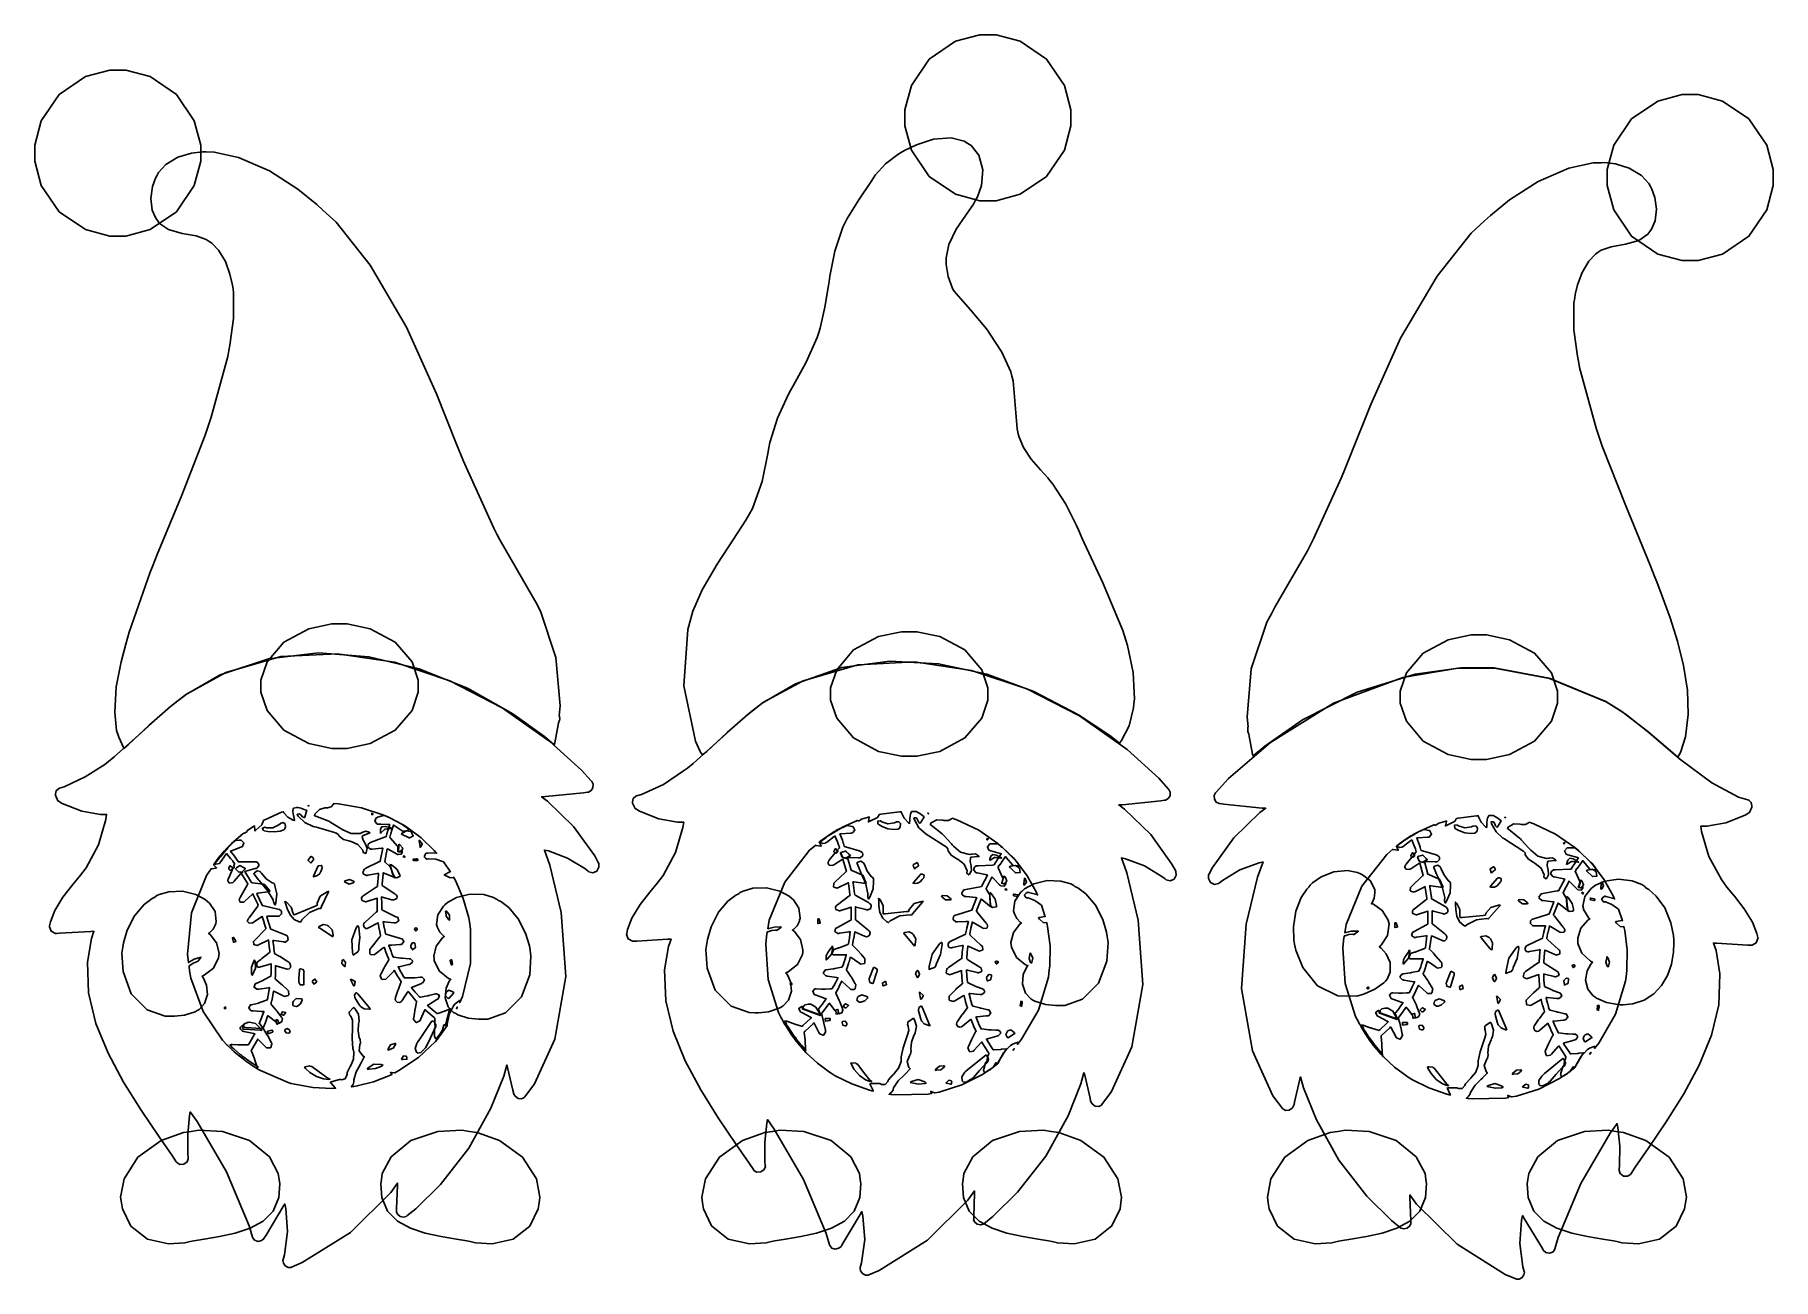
# Model space of a CAD drawing. Extents: x 0.86 to 6.7, y 0.75 to 4.93.
import ezdxf

# ---------------------------------------------------------------- set-up
doc = ezdxf.new("R2010")
doc.units = 0
doc.layers.get('0').update_dxf_attribs({"linetype": 'CONTINUOUS'})

msp = doc.modelspace()

# ---------------------------------------------------------------- linework, layer by layer
at = {"color": 254}
for points in [[(4.34272, 4.65136), (4.34272, 4.62424), (4.32075, 4.54275), (4.2609, 4.45404), (4.17219, 4.39421), (4.09065, 4.37224), (4.06353, 4.37224), (4.03635, 4.37224), (3.95486, 4.39421), (3.8661, 4.45404), (3.80632, 4.54275), (3.7844, 4.62424), (3.7844, 4.65136), (3.7844, 4.67854), (3.80632, 4.7601), (3.8661, 4.84879), (3.95486, 4.90864), (4.03635, 4.93056), (4.06353, 4.93056), (4.09065, 4.93056), (4.17219, 4.90864), (4.2609, 4.84879), (4.32075, 4.7601), (4.34272, 4.67854), (4.34272, 4.65136)], [(1.41667, 4.53267), (1.41667, 4.50553), (1.39469, 4.42399), (1.33485, 4.33529), (1.24615, 4.27544), (1.16461, 4.25347), (1.13748, 4.25347), (1.1103, 4.25347), (1.02881, 4.27544), (0.9401, 4.33529), (0.88026, 4.42399), (0.85834, 4.50553), (0.85834, 4.53267), (0.85834, 4.55985), (0.88026, 4.64133), (0.9401, 4.73004), (1.02881, 4.78988), (1.1103, 4.81179), (1.13748, 4.81179), (1.16461, 4.81179), (1.24615, 4.78988), (1.33485, 4.73004), (1.39469, 4.64133), (1.41667, 4.55985), (1.41667, 4.53267)], [(6.70415, 4.45036), (6.70415, 4.42324), (6.68218, 4.34169), (6.62235, 4.25299), (6.53364, 4.19314), (6.45215, 4.17117), (6.42503, 4.17117), (6.39785, 4.17117), (6.31629, 4.19314), (6.2276, 4.25299), (6.16775, 4.34169), (6.14583, 4.42324), (6.14583, 4.45036), (6.14583, 4.47754), (6.16775, 4.55903), (6.2276, 4.64779), (6.31629, 4.70757), (6.39785, 4.72949), (6.42503, 4.72949), (6.45215, 4.72949), (6.53364, 4.70757), (6.62235, 4.64779), (6.68218, 4.55903), (6.70415, 4.47754), (6.70415, 4.45036)], [(2.75315, 2.14725), (2.74164, 2.16911), (2.67031, 2.26861), (2.58225, 2.35351), (2.5625, 2.36806), (2.57525, 2.3686), (2.70389, 2.38163), (2.71669, 2.38368), (2.71983, 2.38422), (2.72885, 2.389), (2.7354, 2.39871), (2.73568, 2.41054), (2.73133, 2.41986), (2.72917, 2.42219), (2.69715, 2.45747), (2.59065, 2.55371), (2.43039, 2.66743), (2.25412, 2.75803), (2.06743, 2.82042), (1.87592, 2.84928), (1.68528, 2.83942), (1.50114, 2.78564), (1.36816, 2.71338), (1.32916, 2.68261), (1.30962, 2.66754), (1.21728, 2.58475), (1.12549, 2.50196), (1.10623, 2.48682), (1.0937, 2.47721), (1.02783, 2.435), (0.95676, 2.40218), (0.94168, 2.39725), (0.9388, 2.39649), (0.93018, 2.38867), (0.92784, 2.37771), (0.92811, 2.37532), (0.92784, 2.37326), (0.93641, 2.35476), (0.93853, 2.35346), (0.95074, 2.34592), (1.01611, 2.31976), (1.07899, 2.30871), (1.09999, 2.30871), (1.09738, 2.29129), (1.07237, 2.20714), (1.03071, 2.12924), (1.0198, 2.1149), (1.01161, 2.10422), (0.98595, 2.07303), (0.95307, 2.03108), (0.92573, 1.98606), (0.91086, 1.94792), (0.90831, 1.93474), (0.90777, 1.93138), (0.91352, 1.91629), (0.92757, 1.90847), (0.93126, 1.90869), (0.94189, 1.90924), (1.04688, 1.91521), (1.05729, 1.91596), (1.04856, 1.89111), (1.03537, 1.81201), (1.03917, 1.7085), (1.06391, 1.60612), (1.10476, 1.50586), (1.15701, 1.40836), (1.21587, 1.31451), (1.27658, 1.22515), (1.3201, 1.16216), (1.33436, 1.14095), (1.3361, 1.13807), (1.34581, 1.13211), (1.35959, 1.13254), (1.37066, 1.14057), (1.3744, 1.15126), (1.37397, 1.15451), (1.37288, 1.16781), (1.3725, 1.2328), (1.37885, 1.29622), (1.38124, 1.3087), (1.4044, 1.27669), (1.5031, 1.10726), (1.57889, 0.92589), (1.5906, 0.88786), (1.59136, 0.88487), (1.59776, 0.87684), (1.60921, 0.87305), (1.62121, 0.87587), (1.62879, 0.88211), (1.63021, 0.88471), (1.6359, 0.89437), (1.69319, 0.98996), (1.69894, 0.9993), (1.70258, 0.98394), (1.70844, 0.90598), (1.69814, 0.82742), (1.69374, 0.81179), (1.69303, 0.80919), (1.69428, 0.80029), (1.70074, 0.79074), (1.71072, 0.78543), (1.71951, 0.78564), (1.7219, 0.78678), (1.75754, 0.80165), (1.91954, 0.90338), (2.05544, 1.03787), (2.07813, 1.06912), (2.07785, 1.06131), (2.07525, 0.98318), (2.07497, 0.97537), (2.07482, 0.97282), (2.07813, 0.96474), (2.08708, 0.95725), (2.09858, 0.9547), (2.10726, 0.95698), (2.10938, 0.95866), (2.1396, 0.98269), (2.22254, 1.06445), (2.31743, 1.1862), (2.39236, 1.32096), (2.43539, 1.42893), (2.44586, 1.46599), (2.44819, 1.45817), (2.46615, 1.38108), (2.46772, 1.37326), (2.46826, 1.37028), (2.47325, 1.36182), (2.48346, 1.354), (2.49539, 1.35248), (2.50439, 1.35726), (2.50624, 1.3597), (2.53863, 1.40267), (2.60715, 1.55317), (2.6441, 1.7634), (2.62853, 1.97911), (2.59028, 2.13803), (2.57189, 2.18892), (2.58539, 2.18604), (2.64958, 2.16211), (2.70806, 2.12668), (2.71875, 2.11806), (2.72194, 2.11561), (2.73492, 2.11253), (2.74843, 2.11822), (2.75564, 2.13112), (2.75489, 2.14382), (2.75315, 2.14725)], [(4.69374, 2.12011), (4.68224, 2.14204), (4.61089, 2.24154), (4.52289, 2.32644), (4.50315, 2.34099), (4.5159, 2.34153), (4.64447, 2.35454), (4.65728, 2.35661), (4.66043, 2.3571), (4.66949, 2.36193), (4.676, 2.37158), (4.67632, 2.3834), (4.67199, 2.39274), (4.66982, 2.39513), (4.63781, 2.43039), (4.53125, 2.52664), (4.37104, 2.64035), (4.19476, 2.73096), (4.00803, 2.79335), (3.81657, 2.82221), (3.62592, 2.81233), (3.44179, 2.75851), (3.30881, 2.68631), (3.26981, 2.65554), (3.25076, 2.64074), (3.16146, 2.56065), (3.0721, 2.48008), (3.05311, 2.46496), (3.04031, 2.45508), (2.97239, 2.40989), (2.89817, 2.37565), (2.88226, 2.37121), (2.87939, 2.37044), (2.87082, 2.36262), (2.86849, 2.35167), (2.86876, 2.34928), (2.86849, 2.34722), (2.87706, 2.32872), (2.87918, 2.32742), (2.89139, 2.31988), (2.95676, 2.29372), (3.01964, 2.28267), (3.04064, 2.28267), (3.03803, 2.26525), (3.01303, 2.1811), (2.97131, 2.10319), (2.96039, 2.08886), (2.95231, 2.07829), (2.92697, 2.04742), (2.8941, 2.00549), (2.86649, 1.96018), (2.85157, 1.92193), (2.84896, 1.90869), (2.84842, 1.90533), (2.85417, 1.89025), (2.86822, 1.88243), (2.87185, 1.88265), (2.88254, 1.88319), (2.98753, 1.88917), (2.99794, 1.88992), (2.98921, 1.86507), (2.97601, 1.78597), (2.97982, 1.68246), (3.00456, 1.58008), (3.04542, 1.47982), (3.09765, 1.38232), (3.15653, 1.28847), (3.21724, 1.19911), (3.26074, 1.13612), (3.27501, 1.11491), (3.27675, 1.11203), (3.28646, 1.10607), (3.30024, 1.1065), (3.31131, 1.11453), (3.315, 1.12522), (3.31456, 1.12847), (3.31353, 1.14176), (3.31315, 1.20676), (3.3195, 1.27018), (3.32189, 1.28266), (3.34506, 1.25065), (3.44374, 1.08122), (3.51953, 0.89985), (3.53125, 0.86182), (3.53201, 0.85883), (3.53842, 0.8508), (3.54986, 0.84701), (3.56185, 0.84983), (3.56944, 0.85606), (3.57086, 0.85867), (3.57656, 0.86833), (3.63385, 0.96392), (3.6396, 0.97325), (3.64324, 0.9579), (3.64908, 0.87994), (3.63878, 0.80138), (3.63439, 0.78575), (3.63368, 0.78315), (3.63493, 0.77425), (3.64139, 0.7647), (3.65132, 0.75939), (3.6601, 0.7596), (3.66249, 0.76074), (3.69814, 0.77561), (3.86014, 0.87733), (3.9961, 1.01183), (4.01878, 1.04308), (4.0185, 1.03527), (4.01585, 0.95714), (4.01563, 0.94933), (4.01546, 0.94678), (4.01878, 0.93869), (4.02772, 0.93121), (4.03917, 0.92866), (4.0479, 0.93088), (4.05003, 0.93262), (4.08024, 0.95665), (4.16319, 1.03841), (4.25803, 1.16016), (4.33296, 1.29492), (4.37597, 1.40289), (4.38644, 1.43994), (4.38878, 1.43212), (4.40674, 1.35503), (4.40831, 1.34722), (4.40886, 1.34424), (4.4139, 1.33577), (4.42404, 1.32796), (4.43599, 1.32644), (4.44504, 1.33122), (4.44689, 1.33366), (4.47928, 1.37663), (4.54779, 1.52713), (4.58475, 1.73736), (4.56917, 1.95307), (4.53087, 2.11199), (4.51247, 2.16288), (4.52599, 2.16), (4.59022, 2.13607), (4.64871, 2.10064), (4.6594, 2.09201), (4.66271, 2.08946), (4.676, 2.08604), (4.6894, 2.09164), (4.6964, 2.10449), (4.69553, 2.11686), (4.69374, 2.12011)], [(4.80729, 2.10867), (4.81874, 2.13058), (4.89008, 2.23004), (4.97814, 2.31494), (4.99794, 2.32954), (4.98514, 2.33008), (4.8565, 2.3431), (4.84375, 2.34517), (4.84056, 2.34565), (4.83149, 2.35047), (4.82497, 2.36014), (4.82471, 2.37196), (4.82904, 2.38129), (4.83128, 2.38368), (4.87278, 2.42936), (5.01406, 2.55122), (5.22601, 2.68306), (5.45904, 2.76942), (5.64361, 2.80035), (5.70518, 2.80035), (5.76671, 2.80035), (5.95139, 2.76628), (6.14268, 2.68733), (6.17811, 2.66493), (6.20632, 2.64719), (6.28549, 2.58485), (6.38943, 2.4961), (6.49789, 2.41493), (6.58713, 2.36735), (6.61876, 2.35764), (6.62158, 2.35688), (6.63021, 2.34907), (6.63254, 2.33817), (6.63226, 2.33578), (6.63254, 2.33371), (6.62392, 2.31521), (6.62185, 2.31392), (6.6096, 2.30638), (6.54422, 2.28022), (6.48133, 2.2691), (6.46039, 2.2691), (6.463, 2.25168), (6.48796, 2.16758), (6.52968, 2.08968), (6.54064, 2.07536), (6.54867, 2.06478), (6.574, 2.0339), (6.60688, 1.99192), (6.6345, 1.94661), (6.64947, 1.90836), (6.65207, 1.89513), (6.65256, 1.89176), (6.64686, 1.87668), (6.63282, 1.86888), (6.62918, 1.86908), (6.61849, 1.86963), (6.51357, 1.87565), (6.50315, 1.87642), (6.51183, 1.85157), (6.52501, 1.77246), (6.52115, 1.66889), (6.49642, 1.56657), (6.45557, 1.46625), (6.40332, 1.36876), (6.34446, 1.27496), (6.28375, 1.18555), (6.24024, 1.12256), (6.22601, 1.1014), (6.22424, 1.09853), (6.21451, 1.09256), (6.20074, 1.09294), (6.18967, 1.10097), (6.18599, 1.11165), (6.18647, 1.11491), (6.1875, 1.1282), (6.18788, 1.1932), (6.18147, 1.25662), (6.17914, 1.2691), (6.15597, 1.23709), (6.05729, 1.06765), (5.9815, 0.88628), (5.96978, 0.84825), (5.96897, 0.84527), (5.96257, 0.83724), (5.95111, 0.83344), (5.93913, 0.83632), (5.93158, 0.84256), (5.93024, 0.84516), (5.92449, 0.85482), (5.86714, 0.95036), (5.86143, 0.95974), (5.85781, 0.94439), (5.85194, 0.86643), (5.86219, 0.78787), (5.86664, 0.77224), (5.86735, 0.76964), (5.86604, 0.76074), (5.8596, 0.75114), (5.84967, 0.74588), (5.84088, 0.74609), (5.83854, 0.74723), (5.80285, 0.7621), (5.6409, 0.86377), (5.50493, 0.99826), (5.48232, 1.02951), (5.48253, 1.0217), (5.48514, 0.94358), (5.4854, 0.93576), (5.48557, 0.93321), (5.48221, 0.92513), (5.47325, 0.9177), (5.46181, 0.91515), (5.45313, 0.91743), (5.45107, 0.91911), (5.42079, 0.94314), (5.33778, 1.0249), (5.24294, 1.14659), (5.16803, 1.28136), (5.12506, 1.38932), (5.11458, 1.42637), (5.11219, 1.41857), (5.09424, 1.34147), (5.09272, 1.33366), (5.09212, 1.33068), (5.08708, 1.32221), (5.07693, 1.31445), (5.065, 1.31293), (5.05599, 1.31771), (5.05414, 1.32015), (5.02175, 1.36312), (4.95318, 1.51357), (4.91624, 1.72379), (4.93181, 1.93951), (4.97011, 2.09842), (4.98856, 2.14931), (4.97499, 2.14649), (4.91081, 2.1225), (4.85232, 2.08708), (4.84169, 2.07844), (4.83843, 2.07617), (4.82542, 2.07368), (4.81196, 2.07992), (4.80474, 2.09299), (4.8055, 2.10542), (4.80729, 2.10867)]]:
    msp.add_lwpolyline(points, close=True, dxfattribs=at)
at = {"color": 242}
for points in [[(3.10417, 2.50868), (3.11822, 2.52094), (3.18668, 2.58382), (3.25624, 2.64513), (3.27083, 2.65657), (3.30442, 2.68311), (3.41689, 2.74783), (3.57238, 2.80257), (3.73378, 2.82411), (3.89751, 2.81575), (4.06011, 2.78071), (4.2181, 2.72228), (4.368, 2.64372), (4.47319, 2.57411), (4.50624, 2.54829), (4.51275, 2.55692), (4.53797, 2.60661), (4.55285, 2.66678), (4.55414, 2.68056), (4.55621, 2.69775), (4.55231, 2.78592), (4.53276, 2.87668), (4.52707, 2.89513), (4.51714, 2.92768), (4.45014, 3.088), (4.37944, 3.23839), (4.36774, 3.26594), (4.36143, 3.28082), (4.32525, 3.35232), (4.28174, 3.41911), (4.27186, 3.43158), (4.26443, 3.44097), (4.24061, 3.46793), (4.20936, 3.50401), (4.18278, 3.54324), (4.16818, 3.5771), (4.16564, 3.58886), (4.16194, 3.60504), (4.15543, 3.68619), (4.14789, 3.76676), (4.14378, 3.78267), (4.14008, 3.79699), (4.1104, 3.86367), (4.07032, 3.92507), (4.06147, 3.93679), (4.05257, 3.94851), (4.00456, 4.00543), (3.956, 4.06179), (3.94689, 4.07324), (3.94319, 4.08029), (3.92979, 4.11806), (3.92312, 4.15793), (3.9229, 4.16596), (3.92253, 4.18078), (3.93192, 4.22547), (3.95676, 4.27642), (3.98942, 4.32422), (4.0146, 4.36133), (4.02186, 4.37429), (4.02832, 4.38574), (4.0415, 4.42361), (4.04633, 4.47629), (4.03239, 4.52567), (4.00672, 4.55789), (3.99582, 4.56494), (3.98356, 4.57249), (3.93983, 4.58365), (3.88086, 4.57943), (3.82281, 4.56011), (3.78271, 4.5409), (3.76981, 4.53369), (3.76069, 4.52826), (3.7194, 4.49658), (3.68485, 4.45817), (3.67914, 4.44933), (3.67106, 4.43685), (3.62885, 4.37549), (3.58985, 4.31261), (3.58333, 4.29932), (3.57553, 4.28396), (3.54844, 4.20275), (3.53179, 4.11833), (3.52919, 4.1014), (3.52681, 4.08708), (3.51508, 4.01508), (3.49918, 3.94363), (3.49479, 3.92953), (3.48931, 3.91238), (3.45204, 3.83018), (3.40858, 3.7506), (3.40001, 3.73469), (3.39165, 3.71935), (3.35607, 3.64111), (3.33046, 3.55919), (3.3271, 3.54199), (3.3234, 3.52246), (3.30404, 3.42796), (3.2716, 3.33763), (3.26144, 3.32015), (3.24903, 3.29812), (3.20796, 3.2341), (3.15246, 3.15039), (3.10221, 3.06353), (3.0715, 2.99262), (3.06456, 2.96804), (3.05387, 2.93083), (3.04069, 2.741), (3.08018, 2.55528), (3.09581, 2.52013), (3.09608, 2.51882), (3.10335, 2.50922), (3.10417, 2.50868)], [(1.15831, 2.53054), (1.17263, 2.54335), (1.24306, 2.60872), (1.31505, 2.67199), (1.33019, 2.68371), (1.36502, 2.71121), (1.48215, 2.77772), (1.6441, 2.83251), (1.81207, 2.85178), (1.98215, 2.83914), (2.15039, 2.79833), (2.31293, 2.73292), (2.46582, 2.64665), (2.5721, 2.57107), (2.60519, 2.54308), (2.60672, 2.5491), (2.61871, 2.60975), (2.61979, 2.616), (2.62001, 2.61681), (2.62267, 2.62565), (2.62294, 2.62642), (2.62343, 2.62771), (2.62235, 2.63992), (2.62185, 2.64094), (2.62494, 2.67378), (2.61079, 2.83669), (2.55854, 2.99283), (2.54269, 3.02225), (2.53228, 3.04178), (2.42236, 3.23188), (2.41249, 3.25142), (2.40207, 3.27149), (2.3086, 3.4764), (2.30003, 3.49724), (2.27696, 3.55371), (2.20882, 3.72358), (2.10883, 3.94689), (1.98622, 4.15631), (1.87147, 4.29986), (1.8271, 4.34099), (1.80697, 4.35965), (1.74283, 4.41146), (1.64714, 4.47331), (1.54318, 4.51796), (1.46164, 4.53603), (1.43435, 4.53678), (1.42219, 4.537), (1.38574, 4.53293), (1.33941, 4.51899), (1.29915, 4.49393), (1.27447, 4.46696), (1.26877, 4.4566), (1.26405, 4.44797), (1.25396, 4.41982), (1.24832, 4.38032), (1.25336, 4.34119), (1.26503, 4.31342), (1.27083, 4.30556), (1.27767, 4.29617), (1.30838, 4.27522), (1.35346, 4.26247), (1.40072, 4.2539), (1.43506, 4.24229), (1.44476, 4.23579), (1.45367, 4.22976), (1.47646, 4.20574), (1.49918, 4.16781), (1.51449, 4.12565), (1.52214, 4.09347), (1.52399, 4.08263), (1.52658, 4.06494), (1.52669, 3.97592), (1.51481, 3.88683), (1.51144, 3.86908), (1.50754, 3.84825), (1.45176, 3.64437), (1.44476, 3.62429), (1.43093, 3.58371), (1.35259, 3.38292), (1.27002, 3.18321), (1.25418, 3.14307), (1.24637, 3.12332), (1.17578, 2.92199), (1.16981, 2.90136), (1.16428, 2.88157), (1.14882, 2.82183), (1.13238, 2.73762), (1.12717, 2.653), (1.13373, 2.59158), (1.13959, 2.57221), (1.1409, 2.56831), (1.15647, 2.53369), (1.15831, 2.53054)], [(4.9375, 2.58886), (4.93772, 2.58811), (4.94038, 2.57926), (4.94065, 2.57844), (4.9414, 2.57221), (4.95361, 2.51183), (4.95518, 2.50553), (4.99419, 2.53874), (5.12142, 2.62651), (5.30464, 2.71989), (5.50038, 2.78006), (5.65321, 2.80138), (5.70415, 2.80138), (5.76568, 2.80138), (5.95036, 2.76731), (6.14165, 2.68838), (6.17708, 2.66596), (6.19532, 2.65451), (6.28217, 2.588), (6.36643, 2.51574), (6.38336, 2.50142), (6.39193, 2.51725), (6.40886, 2.5695), (6.41857, 2.64535), (6.41542, 2.72613), (6.40218, 2.80908), (6.38178, 2.89144), (6.3571, 2.97032), (6.33094, 3.04297), (6.3125, 3.09076), (6.30626, 3.10661), (6.29064, 3.14675), (6.20817, 3.34646), (6.12939, 3.54725), (6.11561, 3.58783), (6.10883, 3.60792), (6.05311, 3.81179), (6.04893, 3.83263), (6.04551, 3.8501), (6.03369, 3.93864), (6.03386, 4.02821), (6.03646, 4.04617), (6.03825, 4.05701), (6.0459, 4.08919), (6.06119, 4.13135), (6.08388, 4.16928), (6.10667, 4.19325), (6.11561, 4.19933), (6.12528, 4.20583), (6.15961, 4.21744), (6.20687, 4.22601), (6.25196, 4.23876), (6.28267, 4.25971), (6.28961, 4.2691), (6.29536, 4.27696), (6.30701, 4.30474), (6.31212, 4.34386), (6.30643, 4.38336), (6.29633, 4.41151), (6.29167, 4.42014), (6.28569, 4.43056), (6.26064, 4.45747), (6.22017, 4.48253), (6.17399, 4.49647), (6.13797, 4.50054), (6.12603, 4.50032), (6.09868, 4.49957), (6.01719, 4.4815), (5.91325, 4.43685), (5.81754, 4.375), (5.75342, 4.32319), (5.73335, 4.30453), (5.68892, 4.26318), (5.574, 4.11936), (5.45111, 3.91), (5.35113, 3.68696), (5.28321, 3.51725), (5.26042, 3.46078), (5.25179, 3.43994), (5.15831, 3.23503), (5.14789, 3.21496), (5.13797, 3.19542), (5.02783, 3.00532), (5.01768, 2.98579), (5.00151, 2.95583), (4.94879, 2.79856), (4.93511, 2.63601), (4.93853, 2.60346), (4.93799, 2.60243), (4.93696, 2.59044), (4.9375, 2.58886)], [(2.04585, 2.30035), (2.04476, 2.30089), (2.03435, 2.30533), (2.03331, 2.30556), (2.03119, 2.30507), (2.01118, 2.2991), (2.00939, 2.29829), (2.00672, 2.29736), (2.00196, 2.28581), (2.00982, 2.27636), (2.01247, 2.27636), (2.02235, 2.27636), (2.04465, 2.27533), (2.05208, 2.27533), (2.04893, 2.26389), (2.04943, 2.26367), (2.0561, 2.26183), (2.05832, 2.26183), (2.05751, 2.26156), (2.05029, 2.26074), (2.0479, 2.26074), (2.04585, 2.2545), (2.04269, 2.24408), (2.04243, 2.24333), (2.03982, 2.23449), (2.03961, 2.23367), (2.03489, 2.23215), (1.98981, 2.21571), (1.9854, 2.21386), (1.9846, 2.21365), (1.97939, 2.20844), (1.97917, 2.20763), (1.97889, 2.20688), (1.97814, 2.20199), (1.97814, 2.20036), (1.97835, 2.19906), (1.98676, 2.192), (1.98958, 2.192), (1.99294, 2.19228), (2.02576, 2.19493), (2.02919, 2.19515), (2.01981, 2.15136), (2.01563, 2.14931), (1.97211, 2.12771), (1.96772, 2.12532), (1.96642, 2.12457), (1.96197, 2.11208), (1.96251, 2.11079), (1.963, 2.10949), (1.97342, 2.10325), (1.97499, 2.10346), (1.97808, 2.10428), (2.01118, 2.11029), (2.0146, 2.11079), (2.01406, 2.10715), (2.01064, 2.07069), (2.01042, 2.067), (2.00624, 2.0644), (1.96642, 2.0376), (1.96251, 2.03472), (1.96197, 2.03424), (1.95751, 2.02826), (1.95731, 2.02746), (1.95731, 2.02567), (1.95806, 2.02067), (1.95833, 2.02013), (1.95882, 2.0191), (1.97032, 2.01443), (1.9719, 2.01492), (1.97499, 2.016), (2.00624, 2.02669), (2.00939, 2.02746), (2.00939, 2.00553), (2.0096, 2.00375), (2.01014, 1.98551), (2.01042, 1.98367), (2.00672, 1.98058), (1.97032, 1.94754), (1.96669, 1.94413), (1.96539, 1.94271), (1.9636, 1.93653), (1.96571, 1.92942), (1.97119, 1.92524), (1.97678, 1.92551), (1.97814, 1.92638), (1.98096, 1.92796), (2.01069, 1.94282), (2.01357, 1.94413), (2.01665, 1.92219), (2.01714, 1.92042), (2.02132, 1.90218), (2.02186, 1.90033), (2.01844, 1.89671), (1.98822, 1.85867), (1.9854, 1.85449), (1.9846, 1.85319), (1.9854, 1.83996), (1.98643, 1.83886), (1.98747, 1.83783), (1.99972, 1.83681), (2.00103, 1.83783), (2.00364, 1.83996), (2.03043, 1.85975), (2.03331, 1.86182), (2.03381, 1.86003), (2.0401, 1.84283), (2.04064, 1.84099), (2.04482, 1.83057), (2.04503, 1.82981), (2.04867, 1.82124), (2.04893, 1.82015), (2.04764, 1.81808), (2.03543, 1.79753), (2.0344, 1.79514), (2.03331, 1.79308), (2.02186, 1.77121), (2.02083, 1.7691), (2.02029, 1.76758), (2.02393, 1.75532), (2.02501, 1.7545), (2.02604, 1.75375), (2.03851, 1.7545), (2.03961, 1.75553), (2.04194, 1.75792), (2.06532, 1.78213), (2.06771, 1.78472), (2.06847, 1.78321), (2.07731, 1.76676), (2.07813, 1.76492), (2.08436, 1.75553), (2.08485, 1.75478), (2.09006, 1.74701), (2.0906, 1.74621), (2.08979, 1.74387), (2.08094, 1.72146), (2.08018, 1.71907), (2.07937, 1.71674), (2.07161, 1.69336), (2.07086, 1.69097), (2.07036, 1.68907), (2.07172, 1.68261), (2.07731, 1.67719), (2.08485, 1.67606), (2.0906, 1.67904), (2.09169, 1.68056), (2.09347, 1.68343), (2.11171, 1.71104), (2.11356, 1.71386), (2.11458, 1.71235), (2.12685, 1.69775), (2.12815, 1.69618), (2.12918, 1.69467), (2.14139, 1.6811), (2.14268, 1.67953), (2.14214, 1.67719), (2.13693, 1.65375), (2.13644, 1.65136), (2.1359, 1.64876), (2.13254, 1.62463), (2.13226, 1.62224), (2.13226, 1.61914), (2.13932, 1.61025), (2.14063, 1.60969), (2.14193, 1.60921), (2.15338, 1.61442), (2.15419, 1.616), (2.15549, 1.61914), (2.16928, 1.64936), (2.17085, 1.65246), (2.17344, 1.64985), (2.20128, 1.62565), (2.20415, 1.62326), (2.20415, 1.61936), (2.20335, 1.60894), (2.20313, 1.60764), (2.20415, 1.60633), (2.20492, 1.59332), (2.20415, 1.59201), (2.20389, 1.59179), (2.20231, 1.59022), (2.2021, 1.58996), (2.2021, 1.58344), (2.2021, 1.56879), (2.2021, 1.56392), (2.2021, 1.56158), (2.20751, 1.55479), (2.20833, 1.55453), (2.20856, 1.55479), (2.21121, 1.55821), (2.21149, 1.55871), (2.21251, 1.55974), (2.22108, 1.5709), (2.2219, 1.57221), (2.22265, 1.57303), (2.22862, 1.58187), (2.22917, 1.58262), (2.22965, 1.58421), (2.23383, 1.59988), (2.23438, 1.6014), (2.23486, 1.60118), (2.23931, 1.59853), (2.23958, 1.59825), (2.23958, 1.59825), (2.24061, 1.59928), (2.24061, 1.59928), (2.24083, 1.60428), (2.25282, 1.65142), (2.25521, 1.65554), (2.2539, 1.65479), (2.23986, 1.64882), (2.23856, 1.64828), (2.23617, 1.64751), (2.21382, 1.63971), (2.21149, 1.63889), (2.20861, 1.64128), (2.18175, 1.66439), (2.17914, 1.66699), (2.18201, 1.66857), (2.21067, 1.68604), (2.21354, 1.68782), (2.21485, 1.68864), (2.21897, 1.6996), (2.21875, 1.70036), (2.21847, 1.70144), (2.20964, 1.70611), (2.20833, 1.70557), (2.20594, 1.70508), (2.1836, 1.6996), (2.18126, 1.69933), (2.17887, 1.69883), (2.15543, 1.69439), (2.1531, 1.69412), (2.15181, 1.69542), (2.13986, 1.70844), (2.13857, 1.70975), (2.13747, 1.71104), (2.12603, 1.7251), (2.125, 1.7264), (2.1281, 1.72771), (2.15858, 1.7405), (2.16146, 1.74203), (2.16411, 1.74328), (2.16883, 1.75429), (2.16075, 1.76204), (2.15831, 1.76183), (2.15597, 1.76156), (2.13661, 1.75971), (2.13021, 1.75971), (2.12315, 1.75971), (2.10444, 1.75896), (2.10211, 1.75868), (2.10157, 1.7595), (2.09631, 1.76731), (2.09581, 1.76807), (2.0906, 1.77746), (2.08979, 1.77903), (2.08094, 1.79465), (2.08018, 1.79617), (2.08356, 1.79671), (2.11561, 1.80376), (2.11876, 1.80453), (2.12028, 1.80507), (2.12815, 1.8125), (2.12815, 1.81494), (2.12815, 1.81706), (2.12185, 1.82324), (2.11979, 1.82324), (2.1174, 1.82351), (2.09403, 1.82514), (2.09169, 1.82536), (2.08931, 1.82563), (2.06586, 1.82926), (2.06353, 1.82954), (2.06326, 1.83035), (2.05963, 1.83811), (2.05935, 1.83886), (2.05626, 1.84928), (2.05572, 1.85086), (2.04943, 1.86757), (2.04893, 1.86908), (2.05881, 1.86908), (2.08539, 1.87093), (2.08854, 1.87121), (2.09115, 1.87121), (2.09868, 1.8795), (2.09896, 1.88053), (2.09918, 1.88163), (2.09403, 1.89046), (2.09272, 1.89094), (2.08826, 1.89204), (2.04292, 1.90506), (2.03851, 1.90657), (2.03797, 1.90842), (2.03381, 1.92589), (2.03331, 1.9274), (2.03022, 1.94824), (2.03358, 1.94775), (2.06635, 1.94439), (2.06976, 1.94413), (2.07264, 1.9439), (2.08203, 1.95111), (2.07921, 1.96181), (2.0771, 1.96283), (2.07264, 1.96468), (2.03017, 1.98551), (2.02604, 1.98785), (2.02576, 1.98969), (2.02501, 2.00472), (2.02501, 2.00971), (2.02399, 2.03157), (2.02707, 2.03054), (2.05935, 2.02197), (2.0625, 2.02115), (2.06401, 2.02094), (2.07553, 2.02561), (2.07607, 2.02636), (2.07628, 2.02692), (2.0771, 2.03125), (2.0771, 2.03267), (2.0771, 2.03424), (2.0734, 2.03842), (2.07292, 2.0389), (2.06901, 2.0415), (2.02994, 2.06754), (2.02604, 2.07015), (2.02653, 2.07383), (2.02968, 2.10949), (2.03022, 2.11285), (2.03304, 2.11154), (2.06353, 2.09853), (2.06668, 2.09722), (2.06743, 2.09722), (2.06917, 2.09619), (2.06976, 2.09619), (2.06847, 2.097), (2.06261, 2.10715), (2.05518, 2.12771), (2.05311, 2.13368), (2.05154, 2.13499), (2.03674, 2.14882), (2.03543, 2.15033), (2.04372, 2.19303), (2.0466, 2.19151), (2.07525, 2.17589), (2.07813, 2.17432), (2.07964, 2.17356), (2.09115, 2.17563), (2.09169, 2.17638), (2.0919, 2.17692), (2.09375, 2.18121), (2.09375, 2.18261), (2.09375, 2.18419), (2.0919, 2.18842), (2.09169, 2.18892), (2.09142, 2.18842), (2.088, 2.18425), (2.08751, 2.18371), (2.08539, 2.18371), (2.08068, 2.18371), (2.07915, 2.18371), (2.07915, 2.18815), (2.07915, 2.19808), (2.07915, 2.20139), (2.07676, 2.20378), (2.05442, 2.229), (2.05208, 2.23161), (2.05231, 2.23242), (2.05496, 2.24126), (2.05524, 2.24203), (2.05832, 2.25244), (2.06456, 2.27328), (2.06717, 2.27149), (2.09429, 2.25325), (2.0969, 2.25142), (2.09842, 2.25222), (2.11225, 2.25478), (2.11356, 2.2545), (2.11376, 2.25504), (2.11376, 2.26133), (2.11356, 2.26183), (2.11199, 2.26286), (2.09711, 2.27251), (2.09581, 2.27328), (2.09218, 2.27567), (2.05051, 2.29829), (2.04585, 2.30035)], [(1.60622, 1.45975), (1.60542, 1.46208), (1.59765, 1.48551), (1.5969, 1.48785), (1.59608, 1.48996), (1.58724, 1.51286), (1.58649, 1.51492), (1.58854, 1.51807), (1.60678, 1.5504), (1.60835, 1.5535), (1.61094, 1.55117), (1.63406, 1.52772), (1.63644, 1.52533), (1.63747, 1.52431), (1.64996, 1.52354), (1.65104, 1.52431), (1.65207, 1.52539), (1.65571, 1.5376), (1.65522, 1.5389), (1.65414, 1.54101), (1.64268, 1.56261), (1.64165, 1.56494), (1.64035, 1.56706), (1.62756, 1.58789), (1.62603, 1.58996), (1.62679, 1.59179), (1.63385, 1.609), (1.63439, 1.61079), (1.63487, 1.61263), (1.64111, 1.63004), (1.64165, 1.63162), (1.64399, 1.63004), (1.66743, 1.61263), (1.66982, 1.61079), (1.66954, 1.61133), (1.66792, 1.6155), (1.66769, 1.616), (1.66769, 1.616), (1.67339, 1.61887), (1.67393, 1.61908), (1.67443, 1.61806), (1.6786, 1.60769), (1.67914, 1.60661), (1.68169, 1.60661), (1.6894, 1.61247), (1.69086, 1.62299), (1.68956, 1.62532), (1.68826, 1.62744), (1.67339, 1.64649), (1.67188, 1.64828), (1.67031, 1.65039), (1.65468, 1.66911), (1.6531, 1.67117), (1.6531, 1.67378), (1.65494, 1.68083), (1.65522, 1.68158), (1.65728, 1.69303), (1.6575, 1.69487), (1.66118, 1.71317), (1.66146, 1.71496), (1.66456, 1.71337), (1.69401, 1.69879), (1.69689, 1.69721), (1.69819, 1.69672), (1.71067, 1.70036), (1.71149, 1.70139), (1.71224, 1.70247), (1.71143, 1.71571), (1.71039, 1.71701), (1.70856, 1.71858), (1.69032, 1.73529), (1.68853, 1.73682), (1.68668, 1.73839), (1.66846, 1.75401), (1.66667, 1.75553), (1.66667, 1.7584), (1.66769, 1.76492), (1.66769, 1.76704), (1.66769, 1.77849), (1.66769, 1.77957), (1.66769, 1.7819), (1.66769, 1.78267), (1.66769, 1.78711), (1.66769, 1.79704), (1.66769, 1.80035), (1.669, 1.80012), (1.68018, 1.79644), (1.68126, 1.79617), (1.68332, 1.79568), (1.70335, 1.78944), (1.70518, 1.7889), (1.70676, 1.78842), (1.71354, 1.78965), (1.71821, 1.79411), (1.71875, 1.79514), (1.71924, 1.79622), (1.71588, 1.80897), (1.71457, 1.80974), (1.71349, 1.81054), (1.70415, 1.81728), (1.70313, 1.81803), (1.70128, 1.81933), (1.68306, 1.83057), (1.68126, 1.8316), (1.67996, 1.83242), (1.66612, 1.84022), (1.66461, 1.84099), (1.66433, 1.84283), (1.66249, 1.85786), (1.66249, 1.86285), (1.6594, 1.88471), (1.66249, 1.8845), (1.69553, 1.88004), (1.69894, 1.8795), (1.70144, 1.87912), (1.71067, 1.88738), (1.70774, 1.89985), (1.70518, 1.90136), (1.70074, 1.90349), (1.65543, 1.92171), (1.65104, 1.92329), (1.65076, 1.92512), (1.64529, 1.94336), (1.64481, 1.94515), (1.63857, 1.96599), (1.64193, 1.96625), (1.66906, 1.96701), (1.67811, 1.96701), (1.68072, 1.96701), (1.68853, 1.97407), (1.68853, 1.9764), (1.68853, 1.97825), (1.68772, 1.98318), (1.6875, 1.98367), (1.68696, 1.98421), (1.68099, 1.98867), (1.68024, 1.98888), (1.67551, 1.99018), (1.62864, 2.00168), (1.62397, 2.00244), (1.6224, 2.00586), (1.60672, 2.03971), (1.60519, 2.04308), (1.60856, 2.04363), (1.64139, 2.04883), (1.64481, 2.04932), (1.64583, 2.04932), (1.64871, 2.05117), (1.64899, 2.05138), (1.64768, 2.0535), (1.63172, 2.07254), (1.63021, 2.07433), (1.62651, 2.07488), (1.59088, 2.07926), (1.58751, 2.07954), (1.56456, 2.11703), (1.56765, 2.11811), (1.59999, 2.12668), (1.60314, 2.12744), (1.60465, 2.12799), (1.61143, 2.13618), (1.61143, 2.13889), (1.61143, 2.14074), (1.60883, 2.14567), (1.60835, 2.14615), (1.60781, 2.14671), (1.60271, 2.14931), (1.60101, 2.14931), (1.59608, 2.14958), (1.54764, 2.14958), (1.54269, 2.14931), (1.54215, 2.15013), (1.53694, 2.15793), (1.53646, 2.15869), (1.53022, 2.16808), (1.51665, 2.18576), (1.51975, 2.18685), (1.551, 2.19906), (1.55414, 2.20036), (1.55664, 2.20128), (1.56104, 2.21289), (1.55274, 2.22222), (1.55003, 2.22222), (1.54557, 2.22222), (1.5356, 2.22119), (1.53228, 2.22119), (1.53147, 2.22043), (1.52262, 2.21186), (1.52186, 2.21078), (1.52056, 2.20947), (1.50754, 2.19646), (1.50624, 2.19515), (1.50624, 2.19467), (1.507, 2.19303), (1.50726, 2.19303), (1.50646, 2.19303), (1.50439, 2.19228), (1.50418, 2.192), (1.50206, 2.18967), (1.48122, 2.16547), (1.47917, 2.16288), (1.47786, 2.16129), (1.46485, 2.14464), (1.46354, 2.14307), (1.46354, 2.14307), (1.46506, 2.14204), (1.4656, 2.14204), (1.46664, 2.14154), (1.47911, 2.14382), (1.48019, 2.14513), (1.48199, 2.14774), (1.50131, 2.17458), (1.50315, 2.1774), (1.51665, 2.16075), (1.52399, 2.15246), (1.52447, 2.15169), (1.52968, 2.14387), (1.53022, 2.14307), (1.52994, 2.14231), (1.52729, 2.13553), (1.52707, 2.13471), (1.52729, 2.1345), (1.52919, 2.13238), (1.52919, 2.13163), (1.52919, 2.12983), (1.52365, 2.12483), (1.52289, 2.12429), (1.52186, 2.12147), (1.50965, 2.09358), (1.50836, 2.09099), (1.50808, 2.0905), (1.50808, 2.08421), (1.50836, 2.08365), (1.50857, 2.08317), (1.51193, 2.079), (1.51247, 2.07844), (1.51351, 2.07796), (1.52496, 2.08029), (1.52604, 2.0816), (1.52838, 2.08399), (1.54997, 2.10921), (1.55208, 2.11182), (1.57497, 2.07536), (1.57264, 2.07124), (1.54949, 2.02951), (1.54688, 2.02533), (1.54606, 2.02403), (1.54812, 2.01443), (1.54893, 2.01389), (1.54997, 2.0134), (1.56142, 2.01389), (1.5625, 2.01492), (1.56483, 2.01731), (1.58931, 2.03965), (1.59169, 2.04199), (1.59321, 2.0389), (1.60807, 2.00663), (1.60938, 2.00347), (1.60678, 1.99957), (1.57889, 1.96132), (1.57607, 1.95763), (1.57553, 1.95714), (1.57394, 1.9521), (1.57394, 1.95036), (1.57394, 1.94906), (1.57656, 1.94542), (1.5771, 1.94515), (1.57785, 1.94439), (1.58931, 1.94336), (1.5906, 1.94413), (1.59321, 1.94596), (1.62033, 1.96419), (1.62294, 1.96599), (1.62918, 1.94515), (1.62967, 1.94362), (1.63487, 1.92617), (1.63542, 1.92432), (1.63226, 1.92068), (1.59918, 1.88683), (1.59581, 1.88368), (1.59413, 1.882), (1.59467, 1.87131), (1.60568, 1.86794), (1.60835, 1.86908), (1.61117, 1.87039), (1.6409, 1.88525), (1.64378, 1.88683), (1.64686, 1.866), (1.64708, 1.86421), (1.64899, 1.84993), (1.64899, 1.84517), (1.6466, 1.8431), (1.62213, 1.82406), (1.61979, 1.82221), (1.61849, 1.82118), (1.60622, 1.81261), (1.60519, 1.81179), (1.60542, 1.81049), (1.60465, 1.79829), (1.60417, 1.79719), (1.60465, 1.79699), (1.60969, 1.79514), (1.61143, 1.79514), (1.61219, 1.79514), (1.61399, 1.79514), (1.61458, 1.79514), (1.61768, 1.79596), (1.64996, 1.80556), (1.6531, 1.80658), (1.6531, 1.80138), (1.6531, 1.78965), (1.6531, 1.78575), (1.6531, 1.77533), (1.6531, 1.77274), (1.65207, 1.76687), (1.65207, 1.76492), (1.64996, 1.76389), (1.62912, 1.75244), (1.62706, 1.75142), (1.62494, 1.75038), (1.60335, 1.74072), (1.60101, 1.7399), (1.59972, 1.73915), (1.59554, 1.72954), (1.59581, 1.72846), (1.59608, 1.72743), (1.60525, 1.72119), (1.60835, 1.72119), (1.61171, 1.72146), (1.64447, 1.72592), (1.64789, 1.7264), (1.64762, 1.72461), (1.64426, 1.70742), (1.64378, 1.70557), (1.64165, 1.69515), (1.64165, 1.69254), (1.63981, 1.68554), (1.6396, 1.68474), (1.63721, 1.68397), (1.61486, 1.67617), (1.61253, 1.67535), (1.6104, 1.67458), (1.58746, 1.66862), (1.58539, 1.66808), (1.58311, 1.66749), (1.5785, 1.65776), (1.58649, 1.64882), (1.58957, 1.64828), (1.59293, 1.64806), (1.62011, 1.64615), (1.62918, 1.64615), (1.62864, 1.64464), (1.62235, 1.62799), (1.62185, 1.62642), (1.62131, 1.62483), (1.61431, 1.60818), (1.61356, 1.60661), (1.61356, 1.60661), (1.61253, 1.60661), (1.61253, 1.60661), (1.61382, 1.60558), (1.62494, 1.59071), (1.62603, 1.58886), (1.62001, 1.58942), (1.56743, 1.59283), (1.5625, 1.59304), (1.56222, 1.59386), (1.56147, 1.59793), (1.56147, 1.59928), (1.56039, 1.59928), (1.55806, 1.59928), (1.55729, 1.59928), (1.55599, 1.59907), (1.54893, 1.59224), (1.54893, 1.58996), (1.54893, 1.58735), (1.55675, 1.57981), (1.55832, 1.57954), (1.56142, 1.57878), (1.59451, 1.572), (1.59793, 1.57118), (1.59636, 1.56808), (1.57813, 1.53683), (1.57607, 1.53369), (1.56901, 1.53369), (1.55317, 1.53369), (1.5479, 1.53369), (1.54085, 1.53369), (1.52214, 1.53554), (1.51981, 1.53575), (1.51926, 1.53554), (1.51481, 1.53396), (1.5146, 1.53369), (1.5159, 1.53267), (1.52371, 1.52408), (1.52399, 1.52328), (1.52419, 1.52306), (1.52756, 1.5204), (1.5281, 1.52012), (1.52989, 1.51833), (1.54921, 1.5019), (1.55106, 1.50032), (1.55154, 1.50032), (1.55285, 1.49957), (1.55311, 1.49929), (1.55311, 1.49929), (1.55414, 1.49826), (1.55414, 1.49826), (1.55518, 1.4975), (1.5656, 1.48969), (1.56668, 1.48887), (1.56668, 1.48867), (1.56771, 1.48785), (1.56771, 1.48785), (1.56976, 1.48633), (1.58957, 1.4725), (1.59169, 1.47119), (1.59321, 1.47017), (1.60781, 1.46078), (1.60938, 1.45975), (1.60921, 1.45947), (1.60639, 1.45942), (1.60622, 1.45975)], [(3.44997, 1.5191), (3.44997, 1.52642), (3.44894, 1.54286), (3.44894, 1.54829), (3.44868, 1.55062), (3.44607, 1.57508), (3.44586, 1.57742), (3.44868, 1.57981), (3.47553, 1.60504), (3.47814, 1.60764), (3.47993, 1.60482), (3.49528, 1.57508), (3.49685, 1.57221), (3.49761, 1.5709), (3.50911, 1.56651), (3.51042, 1.567), (3.51172, 1.56754), (3.51796, 1.57904), (3.51768, 1.58057), (3.51714, 1.58296), (3.51193, 1.6071), (3.51144, 1.60969), (3.5109, 1.61208), (3.50493, 1.63553), (3.50418, 1.63786), (3.50418, 1.63889), (3.50549, 1.64046), (3.51665, 1.65506), (3.51768, 1.65657), (3.51872, 1.65815), (3.52914, 1.67301), (3.53022, 1.67432), (3.53201, 1.67199), (3.55024, 1.64854), (3.55208, 1.64615), (3.55208, 1.64746), (3.55208, 1.65039), (3.55208, 1.65136), (3.55208, 1.65136), (3.55751, 1.65246), (3.55935, 1.65246), (3.55935, 1.64908), (3.56044, 1.64144), (3.56044, 1.63889), (3.5625, 1.6384), (3.572, 1.64193), (3.57574, 1.65115), (3.57497, 1.65349), (3.57417, 1.65588), (3.56532, 1.6785), (3.56456, 1.68056), (3.56353, 1.68294), (3.55311, 1.70529), (3.55208, 1.70762), (3.55208, 1.70865), (3.55231, 1.70947), (3.55675, 1.71729), (3.55729, 1.71804), (3.5625, 1.72846), (3.56326, 1.73004), (3.57135, 1.74675), (3.57189, 1.74826), (3.57422, 1.74593), (3.59868, 1.72358), (3.60101, 1.72119), (3.60206, 1.72017), (3.61481, 1.72017), (3.61561, 1.72119), (3.61664, 1.722), (3.61951, 1.73529), (3.61876, 1.73682), (3.61746, 1.73893), (3.60547, 1.75976), (3.60417, 1.76183), (3.60286, 1.76394), (3.58903, 1.78396), (3.58751, 1.78575), (3.58751, 1.78678), (3.58772, 1.78788), (3.59142, 1.79644), (3.59169, 1.79719), (3.59478, 1.80761), (3.59478, 1.80761), (3.59581, 1.81179), (3.59581, 1.81179), (3.59631, 1.8131), (3.60075, 1.82715), (3.60101, 1.82844), (3.60206, 1.82796), (3.61247, 1.82172), (3.61356, 1.82118), (3.61535, 1.81988), (3.63282, 1.80789), (3.63439, 1.80658), (3.63569, 1.80583), (3.64817, 1.80794), (3.64899, 1.80871), (3.64974, 1.80974), (3.65001, 1.82303), (3.64899, 1.82433), (3.64817, 1.82536), (3.64035, 1.83475), (3.6396, 1.83578), (3.63829, 1.83735), (3.62343, 1.854), (3.62185, 1.85558), (3.62082, 1.85661), (3.60965, 1.86806), (3.60835, 1.86908), (3.60835, 1.87011), (3.60856, 1.87196), (3.61199, 1.89025), (3.61253, 1.89204), (3.61561, 1.9139), (3.61843, 1.9126), (3.64893, 1.89958), (3.65207, 1.89828), (3.65369, 1.89751), (3.66, 1.89789), (3.66558, 1.90272), (3.66726, 1.91032), (3.66493, 1.91667), (3.66351, 1.91808), (3.65989, 1.92122), (3.62136, 1.95193), (3.61774, 1.95454), (3.61794, 1.95637), (3.61774, 1.9714), (3.61774, 1.9764), (3.61774, 1.99826), (3.62082, 1.9975), (3.65283, 1.98893), (3.65625, 1.98785), (3.65776, 1.98736), (3.66928, 1.99278), (3.66982, 1.99408), (3.67003, 1.9949), (3.67085, 2.0006), (3.67085, 2.00244), (3.67057, 2.00325), (3.66613, 2.00922), (3.66564, 2.00971), (3.66146, 2.01232), (3.61974, 2.03657), (3.61561, 2.0389), (3.61507, 2.04258), (3.60986, 2.079), (3.60938, 2.08263), (3.61274, 2.08242), (3.64556, 2.07796), (3.64899, 2.07742), (3.65028, 2.07742), (3.65321, 2.07742), (3.65419, 2.07742), (3.65338, 2.07981), (3.64372, 2.10215), (3.64268, 2.10449), (3.63926, 2.10607), (3.60622, 2.1199), (3.60314, 2.12121), (3.59169, 2.1639), (3.60157, 2.1639), (3.62782, 2.16314), (3.63124, 2.16288), (3.63406, 2.16288), (3.64242, 2.1709), (3.64268, 2.17219), (3.64268, 2.17404), (3.64187, 2.17904), (3.64165, 2.17953), (3.64139, 2.18007), (3.63618, 2.18451), (3.63542, 2.18474), (3.63069, 2.18631), (3.58485, 2.20008), (3.58018, 2.20139), (3.57992, 2.20221), (3.57731, 2.21104), (3.5771, 2.21181), (3.57394, 2.22222), (3.56565, 2.24306), (3.56901, 2.24333), (3.60178, 2.24593), (3.60519, 2.24621), (3.60796, 2.24642), (3.61561, 2.25635), (3.60992, 2.26742), (3.60732, 2.26807), (3.60601, 2.26833), (3.5911, 2.27175), (3.58957, 2.27225), (3.58849, 2.27175), (3.57736, 2.2665), (3.57607, 2.26594), (3.57449, 2.26519), (3.55778, 2.25635), (3.55626, 2.25553), (3.55626, 2.25504), (3.55626, 2.25347), (3.55626, 2.25347), (3.55544, 2.25347), (3.55365, 2.25347), (3.55311, 2.25347), (3.55051, 2.25196), (3.52344, 2.23449), (3.52083, 2.23264), (3.51899, 2.23133), (3.50256, 2.21858), (3.50103, 2.21701), (3.50103, 2.21653), (3.50206, 2.21539), (3.50206, 2.21496), (3.50206, 2.21496), (3.50206, 2.21386), (3.50206, 2.21386), (3.50282, 2.21311), (3.50868, 2.21067), (3.51611, 2.21181), (3.51768, 2.21283), (3.52029, 2.21468), (3.54633, 2.23475), (3.54893, 2.23682), (3.55729, 2.21701), (3.56147, 2.2066), (3.56168, 2.20583), (3.56429, 2.197), (3.56456, 2.19618), (3.56353, 2.19618), (3.56299, 2.19569), (3.55806, 2.18946), (3.55729, 2.18892), (3.55751, 2.18864), (3.55832, 2.18653), (3.55832, 2.18576), (3.55832, 2.18446), (3.55181, 2.18083), (3.55106, 2.18056), (3.54921, 2.17822), (3.52989, 2.15479), (3.5281, 2.15246), (3.52756, 2.15196), (3.52604, 2.14686), (3.52604, 2.14513), (3.52604, 2.14361), (3.52865, 2.13943), (3.52919, 2.13889), (3.52994, 2.13813), (3.54139, 2.1371), (3.54269, 2.13786), (3.54551, 2.13943), (3.57319, 2.1569), (3.57607, 2.15869), (3.58751, 2.11703), (3.58649, 2.11703), (3.58306, 2.11367), (3.54921, 2.08057), (3.54585, 2.07742), (3.54476, 2.07639), (3.544, 2.06575), (3.54482, 2.06494), (3.54557, 2.06418), (3.55675, 2.06131), (3.55832, 2.06179), (3.56142, 2.06338), (3.59088, 2.07796), (3.59375, 2.07954), (3.59451, 2.07617), (3.59944, 2.04047), (3.59999, 2.03678), (3.59896, 2.03678), (3.59526, 2.03396), (3.55778, 2.00504), (3.55414, 2.00244), (3.5536, 2.00196), (3.55106, 1.99767), (3.55106, 1.99621), (3.55106, 1.99463), (3.55181, 1.99046), (3.55208, 1.9899), (3.55257, 1.98888), (3.56407, 1.98449), (3.56565, 1.98469), (3.56874, 1.98579), (3.59999, 1.99593), (3.60314, 1.99724), (3.60314, 1.97538), (3.60314, 1.96989), (3.60314, 1.95757), (3.60314, 1.95344), (3.60211, 1.95344), (3.59819, 1.95085), (3.55724, 1.92822), (3.55311, 1.92638), (3.55111, 1.9254), (3.54867, 1.91521), (3.55843, 1.90847), (3.56147, 1.90869), (3.56456, 1.90924), (3.59685, 1.91444), (3.59999, 1.91493), (3.59793, 1.8941), (3.59765, 1.89231), (3.595, 1.87483), (3.59478, 1.87326), (3.5919, 1.87196), (3.56326, 1.86079), (3.56044, 1.85969), (3.55886, 1.85921), (3.54503, 1.85504), (3.54372, 1.85449), (3.54372, 1.85113), (3.53928, 1.84179), (3.53851, 1.84099), (3.53901, 1.8405), (3.54428, 1.83708), (3.54482, 1.83681), (3.54557, 1.83681), (3.54731, 1.83681), (3.5479, 1.83681), (3.55778, 1.83681), (3.58008, 1.83681), (3.58751, 1.83681), (3.58697, 1.83529), (3.58176, 1.81858), (3.58128, 1.817), (3.57915, 1.80974), (3.57813, 1.80658), (3.57785, 1.80583), (3.57443, 1.79725), (3.57394, 1.79617), (3.57156, 1.79568), (3.54818, 1.79047), (3.54585, 1.78993), (3.54346, 1.78971), (3.52001, 1.78603), (3.51768, 1.78575), (3.51611, 1.78554), (3.51014, 1.77746), (3.51042, 1.77636), (3.51042, 1.77376), (3.5185, 1.7665), (3.51981, 1.76594), (3.52289, 1.76546), (3.55593, 1.75999), (3.55935, 1.75971), (3.55854, 1.75819), (3.55078, 1.74257), (3.55003, 1.741), (3.54482, 1.73161), (3.54454, 1.73085), (3.5401, 1.72304), (3.53961, 1.72222), (3.53256, 1.72222), (3.51671, 1.72119), (3.51144, 1.72119), (3.50439, 1.72119), (3.48568, 1.722), (3.48335, 1.72222), (3.48101, 1.72222), (3.47418, 1.71431), (3.47949, 1.70372), (3.48232, 1.70242), (3.4854, 1.70111), (3.51665, 1.68994), (3.51981, 1.68892), (3.51872, 1.68761), (3.50831, 1.67275), (3.50726, 1.67117), (3.50624, 1.66986), (3.49507, 1.65582), (3.49376, 1.65451), (3.49376, 1.65451), (3.49274, 1.65451), (3.49274, 1.65451), (3.49349, 1.653), (3.50049, 1.63579), (3.50103, 1.63368), (3.49528, 1.63579), (3.44635, 1.65403), (3.44168, 1.65554), (3.44168, 1.65713), (3.44271, 1.66064), (3.44271, 1.66178), (3.44162, 1.66178), (3.43929, 1.66287), (3.43853, 1.66287), (3.43722, 1.66314), (3.42833, 1.65767), (3.42811, 1.65657), (3.42785, 1.65554), (3.43278, 1.64492), (3.43435, 1.6441), (3.43722, 1.64258), (3.46664, 1.6269), (3.46978, 1.62532), (3.46739, 1.62272), (3.44135, 1.59858), (3.43853, 1.59619), (3.43614, 1.597), (3.41379, 1.60374), (3.41146, 1.60449), (3.40907, 1.60531), (3.38747, 1.61312), (3.38542, 1.61387), (3.38411, 1.61387), (3.38118, 1.61387), (3.38021, 1.61387), (3.38124, 1.61257), (3.38644, 1.60422), (3.38644, 1.6014), (3.38667, 1.60118), (3.38932, 1.5975), (3.3896, 1.59722), (3.3909, 1.59517), (3.40468, 1.57329), (3.40625, 1.57118), (3.40647, 1.57096), (3.40782, 1.57015), (3.40831, 1.57015), (3.40831, 1.57015), (3.40728, 1.57015), (3.40728, 1.57015), (3.40728, 1.56993), (3.40831, 1.56912), (3.40831, 1.56912), (3.40907, 1.56808), (3.41689, 1.55767), (3.41769, 1.55658), (3.41769, 1.55658), (3.41846, 1.55658), (3.41872, 1.55658), (3.41872, 1.5561), (3.41872, 1.55496), (3.41872, 1.55453), (3.42031, 1.55246), (3.43565, 1.53342), (3.4375, 1.53157), (3.43853, 1.53028), (3.44997, 1.51725), (3.45107, 1.51594), (3.45107, 1.51594), (3.45107, 1.51519), (3.45107, 1.51492), (3.45107, 1.51492), (3.44997, 1.51807), (3.44997, 1.5191)], [(5.3896, 1.50553), (5.3896, 1.51286), (5.38857, 1.52929), (5.38857, 1.53472), (5.38829, 1.53711), (5.38564, 1.56158), (5.38542, 1.56392), (5.38824, 1.56625), (5.4151, 1.59147), (5.41769, 1.59407), (5.41949, 1.59125), (5.4349, 1.56158), (5.43647, 1.55871), (5.43722, 1.5574), (5.44868, 1.553), (5.44997, 1.5535), (5.45128, 1.55404), (5.45751, 1.56549), (5.45731, 1.567), (5.45676, 1.56939), (5.45156, 1.59358), (5.45107, 1.59619), (5.45053, 1.59879), (5.4445, 1.62196), (5.44374, 1.62429), (5.44374, 1.62532), (5.44504, 1.6269), (5.45622, 1.64154), (5.45731, 1.64307), (5.45833, 1.64464), (5.46869, 1.65944), (5.46978, 1.66075), (5.47157, 1.65842), (5.48981, 1.63504), (5.49164, 1.63265), (5.49164, 1.63396), (5.49164, 1.63688), (5.49164, 1.63786), (5.49164, 1.63786), (5.49713, 1.63889), (5.49897, 1.63889), (5.49897, 1.63553), (5.5, 1.62788), (5.5, 1.62532), (5.50206, 1.62483), (5.51156, 1.62836), (5.51535, 1.63758), (5.5146, 1.63992), (5.51378, 1.64231), (5.50493, 1.66493), (5.50418, 1.66699), (5.5031, 1.66938), (5.49268, 1.69179), (5.49164, 1.69412), (5.49164, 1.69515), (5.49192, 1.69596), (5.49631, 1.70378), (5.49685, 1.70454), (5.50206, 1.71496), (5.50282, 1.71653), (5.5109, 1.73318), (5.51144, 1.73469), (5.51378, 1.73236), (5.53825, 1.71001), (5.54064, 1.70762), (5.54167, 1.7066), (5.55442, 1.7066), (5.55524, 1.70762), (5.55626, 1.70844), (5.55908, 1.72174), (5.55832, 1.72325), (5.55701, 1.72537), (5.54503, 1.74621), (5.54372, 1.74826), (5.54243, 1.75038), (5.5286, 1.77046), (5.52707, 1.77225), (5.52707, 1.77328), (5.52729, 1.77436), (5.53097, 1.78293), (5.53125, 1.78369), (5.5344, 1.79411), (5.5344, 1.79519), (5.53543, 1.79753), (5.53543, 1.79829), (5.53592, 1.79958), (5.54036, 1.81364), (5.54064, 1.81494), (5.54167, 1.81446), (5.55203, 1.80817), (5.55311, 1.80761), (5.5549, 1.80632), (5.57238, 1.79438), (5.57394, 1.79308), (5.57525, 1.79232), (5.58772, 1.79438), (5.58854, 1.79514), (5.58931, 1.79622), (5.58957, 1.80946), (5.58854, 1.81076), (5.58772, 1.81185), (5.57992, 1.82118), (5.57915, 1.82221), (5.57785, 1.82379), (5.56299, 1.8405), (5.56147, 1.84201), (5.56039, 1.8431), (5.54921, 1.85454), (5.5479, 1.85558), (5.5479, 1.85661), (5.54812, 1.85846), (5.55154, 1.87668), (5.55208, 1.87847), (5.55524, 1.90033), (5.55806, 1.89903), (5.58854, 1.88601), (5.59169, 1.88471), (5.59332, 1.88396), (5.59961, 1.88433), (5.60519, 1.88917), (5.60688, 1.89675), (5.60454, 1.9031), (5.60314, 1.90451), (5.59944, 1.90767), (5.56093, 1.93838), (5.55729, 1.94097), (5.55751, 1.94282), (5.55729, 1.95785), (5.55729, 1.96283), (5.55729, 1.98469), (5.56039, 1.98394), (5.59239, 1.97538), (5.59581, 1.97428), (5.59739, 1.97379), (5.60883, 1.97928), (5.60938, 1.98058), (5.6096, 1.98139), (5.6104, 1.98703), (5.6104, 1.98888), (5.61014, 1.98969), (5.60568, 1.99571), (5.60519, 1.99621), (5.60101, 1.99881), (5.55935, 2.023), (5.55524, 2.02533), (5.55469, 2.02903), (5.54943, 2.06549), (5.54893, 2.06913), (5.55231, 2.06885), (5.58513, 2.06446), (5.58854, 2.06392), (5.58985, 2.06392), (5.59278, 2.06392), (5.59375, 2.06392), (5.59293, 2.06625), (5.58333, 2.08865), (5.58231, 2.09099), (5.57889, 2.09256), (5.54579, 2.10633), (5.54269, 2.10764), (5.53125, 2.15033), (5.54113, 2.15033), (5.56743, 2.14958), (5.57086, 2.14931), (5.57368, 2.14931), (5.58203, 2.15739), (5.58231, 2.15869), (5.58231, 2.16054), (5.58149, 2.16547), (5.58128, 2.16596), (5.581, 2.1665), (5.57574, 2.17096), (5.57497, 2.17117), (5.57026, 2.17275), (5.52447, 2.18653), (5.51981, 2.18782), (5.51953, 2.18864), (5.51687, 2.19749), (5.51665, 2.19824), (5.51357, 2.20865), (5.50521, 2.22949), (5.50857, 2.22976), (5.54139, 2.23242), (5.54482, 2.23264), (5.54758, 2.23286), (5.55518, 2.24283), (5.54949, 2.25385), (5.54688, 2.2545), (5.54557, 2.25478), (5.53071, 2.25819), (5.52919, 2.25868), (5.5281, 2.25819), (5.51693, 2.25299), (5.51563, 2.25244), (5.51406, 2.25168), (5.49735, 2.24283), (5.49582, 2.24203), (5.49582, 2.24154), (5.49582, 2.2399), (5.49582, 2.2399), (5.49501, 2.2399), (5.49328, 2.2399), (5.49274, 2.2399), (5.49013, 2.23839), (5.463, 2.22092), (5.46039, 2.21907), (5.45856, 2.21778), (5.44217, 2.20503), (5.44065, 2.20344), (5.44065, 2.20296), (5.44168, 2.20182), (5.44168, 2.20139), (5.44168, 2.20139), (5.44168, 2.20036), (5.44168, 2.20036), (5.44243, 2.1996), (5.44829, 2.1971), (5.45574, 2.19829), (5.45731, 2.19933), (5.4599, 2.20117), (5.48594, 2.22119), (5.48856, 2.22325), (5.49685, 2.20344), (5.50103, 2.19303), (5.50125, 2.19228), (5.5039, 2.18343), (5.50418, 2.18261), (5.50315, 2.18261), (5.50261, 2.18213), (5.49761, 2.17589), (5.49685, 2.17535), (5.49713, 2.17512), (5.49794, 2.17296), (5.49794, 2.17219), (5.49794, 2.1709), (5.49138, 2.16726), (5.49061, 2.16699), (5.48876, 2.16465), (5.46951, 2.14128), (5.46772, 2.13889), (5.46718, 2.1384), (5.4656, 2.13336), (5.4656, 2.13163), (5.4656, 2.13004), (5.46821, 2.12588), (5.46875, 2.12532), (5.46951, 2.12457), (5.48101, 2.12354), (5.48232, 2.12429), (5.48514, 2.12588), (5.51275, 2.14333), (5.51563, 2.14513), (5.52707, 2.10346), (5.52604, 2.10346), (5.52263, 2.1001), (5.48876, 2.06706), (5.4854, 2.06392), (5.48432, 2.06287), (5.48356, 2.05219), (5.48438, 2.05138), (5.48514, 2.05063), (5.49636, 2.04779), (5.49794, 2.04829), (5.50103, 2.04986), (5.53043, 2.06446), (5.53331, 2.06597), (5.53407, 2.06261), (5.53907, 2.02696), (5.53961, 2.02328), (5.53851, 2.02328), (5.53489, 2.02046), (5.4974, 1.99149), (5.49376, 1.98888), (5.49322, 1.98839), (5.49061, 1.9841), (5.49061, 1.98264), (5.49061, 1.98113), (5.49138, 1.97694), (5.49164, 1.9764), (5.49214, 1.97538), (5.50364, 1.97097), (5.50521, 1.97119), (5.50831, 1.97228), (5.53956, 1.98236), (5.54269, 1.98367), (5.54269, 1.96181), (5.54269, 1.95637), (5.54269, 1.94407), (5.54269, 1.93994), (5.54167, 1.93994), (5.53776, 1.93733), (5.49685, 1.91471), (5.49274, 1.91288), (5.49072, 1.91189), (5.48828, 1.90169), (5.49799, 1.89492), (5.50103, 1.89513), (5.50413, 1.89567), (5.53646, 1.90088), (5.53961, 1.90136), (5.53749, 1.88053), (5.53722, 1.87875), (5.53461, 1.86128), (5.5344, 1.85969), (5.53153, 1.8584), (5.50282, 1.84728), (5.5, 1.84619), (5.49843, 1.84571), (5.48465, 1.84153), (5.48335, 1.84099), (5.48335, 1.83763), (5.47889, 1.82824), (5.47814, 1.82742), (5.47863, 1.82693), (5.48383, 1.82351), (5.48438, 1.82324), (5.48514, 1.82324), (5.48693, 1.82324), (5.48753, 1.82324), (5.4974, 1.82324), (5.51964, 1.82324), (5.52707, 1.82324), (5.52653, 1.82172), (5.52132, 1.80507), (5.52083, 1.8035), (5.51878, 1.79617), (5.51768, 1.79308), (5.51742, 1.79232), (5.51406, 1.78369), (5.51357, 1.78267), (5.51118, 1.78217), (5.48774, 1.77692), (5.4854, 1.77636), (5.48301, 1.77615), (5.45964, 1.77251), (5.45731, 1.77225), (5.45574, 1.77197), (5.44971, 1.76394), (5.44997, 1.76286), (5.44997, 1.76025), (5.45806, 1.75299), (5.45936, 1.75244), (5.46246, 1.75196), (5.49556, 1.74647), (5.49897, 1.74621), (5.49815, 1.74462), (5.49035, 1.729), (5.48958, 1.72743), (5.48438, 1.71804), (5.4841, 1.71729), (5.47965, 1.70947), (5.47917, 1.70865), (5.47211, 1.70865), (5.45632, 1.70762), (5.45107, 1.70762), (5.44401, 1.70762), (5.42524, 1.70844), (5.4229, 1.70865), (5.42063, 1.70865), (5.41379, 1.70074), (5.41906, 1.69021), (5.42188, 1.68892), (5.42497, 1.68761), (5.45622, 1.67643), (5.45936, 1.67535), (5.45828, 1.67404), (5.44792, 1.65924), (5.44689, 1.65767), (5.44581, 1.65636), (5.43463, 1.64225), (5.43332, 1.64094), (5.43332, 1.64094), (5.43229, 1.64094), (5.43229, 1.64094), (5.43306, 1.63943), (5.44011, 1.62224), (5.44065, 1.62011), (5.4349, 1.62224), (5.3859, 1.64046), (5.38124, 1.64204), (5.38124, 1.64361), (5.38226, 1.64714), (5.38226, 1.64828), (5.38226, 1.64828), (5.37815, 1.64931), (5.37815, 1.64931), (5.37685, 1.64958), (5.36794, 1.64415), (5.36774, 1.64307), (5.36746, 1.64204), (5.3724, 1.63135), (5.37397, 1.63053), (5.37679, 1.62901), (5.40625, 1.61339), (5.4094, 1.61182), (5.40701, 1.60921), (5.38097, 1.58501), (5.37815, 1.58262), (5.37576, 1.58344), (5.35335, 1.59022), (5.35101, 1.59099), (5.34868, 1.59179), (5.32704, 1.59961), (5.32497, 1.60037), (5.32368, 1.60037), (5.32075, 1.60037), (5.31976, 1.60037), (5.32081, 1.59907), (5.32607, 1.59065), (5.32607, 1.58783), (5.32628, 1.58762), (5.32889, 1.58393), (5.32915, 1.58365), (5.33046, 1.5816), (5.34424, 1.55974), (5.34581, 1.55761), (5.34608, 1.5574), (5.34744, 1.55658), (5.34793, 1.55658), (5.34793, 1.55658), (5.3469, 1.55658), (5.3469, 1.55658), (5.3469, 1.55637), (5.34793, 1.55556), (5.34793, 1.55556), (5.34868, 1.55453), (5.3565, 1.54411), (5.35732, 1.54308), (5.35732, 1.54308), (5.35807, 1.54308), (5.35835, 1.54308), (5.35835, 1.54258), (5.35835, 1.54139), (5.35835, 1.54096), (5.35986, 1.5389), (5.37522, 1.51992), (5.37706, 1.51807), (5.3781, 1.51676), (5.38954, 1.50375), (5.39063, 1.50244), (5.39063, 1.50244), (5.39063, 1.50168), (5.39063, 1.50142), (5.39035, 1.50142), (5.3896, 1.5045), (5.3896, 1.50553)], [(3.56874, 2.17953), (3.57269, 2.18164), (3.58604, 2.18544), (3.59776, 2.17437), (3.60101, 2.17014), (3.59999, 2.16965), (3.58778, 2.16342), (3.58649, 2.16288), (3.58669, 2.1626), (3.58826, 2.16103), (3.58854, 2.16075), (3.588, 2.16075), (3.58686, 2.16178), (3.58649, 2.16178), (3.58328, 2.16228), (3.57406, 2.16564), (3.56967, 2.176), (3.56874, 2.17953)], [(4.10835, 2.20036), (4.10753, 2.20117), (4.09868, 2.20899), (4.09793, 2.20975), (4.09164, 2.20975), (4.07758, 2.20975), (4.07292, 2.20975), (4.07015, 2.20975), (4.06196, 2.20036), (4.06706, 2.18875), (4.06976, 2.18782), (4.07286, 2.18679), (4.10493, 2.17719), (4.10835, 2.17638), (4.10211, 2.16699), (4.1026, 2.16678), (4.10883, 2.16233), (4.10938, 2.16178), (4.10678, 2.16178), (4.10092, 2.16288), (4.09896, 2.16288), (4.09581, 2.15767), (4.08957, 2.14828), (4.08903, 2.14751), (4.08485, 2.13971), (4.08436, 2.13889), (4.07937, 2.13867), (4.03097, 2.13601), (4.02604, 2.13574), (4.02419, 2.13574), (4.01926, 2.13217), (4.01878, 2.13163), (4.01824, 2.13112), (4.01585, 2.12511), (4.01563, 2.12429), (4.01563, 2.12147), (4.02268, 2.11313), (4.02399, 2.11285), (4.02707, 2.11208), (4.05935, 2.10531), (4.0625, 2.10449), (4.04167, 2.06597), (4.03694, 2.06521), (3.98931, 2.05664), (3.98438, 2.05556), (3.98281, 2.05533), (3.97575, 2.04465), (3.97601, 2.04308), (3.97601, 2.04047), (3.98486, 2.03293), (3.98643, 2.03267), (3.98981, 2.03239), (4.02262, 2.02903), (4.02604, 2.02849), (4.02447, 2.02513), (4.01069, 1.9905), (4.00939, 1.98682), (4.00467, 1.98551), (3.95882, 1.97174), (3.95415, 1.97017), (3.95335, 1.96989), (3.94814, 1.9655), (3.94792, 1.96496), (3.94764, 1.96446), (3.94689, 1.95861), (3.94689, 1.9566), (3.9471, 1.95529), (3.95551, 1.94721), (3.95833, 1.94721), (3.96169, 1.94749), (3.98888, 1.94824), (3.99794, 1.94824), (3.99274, 1.9274), (3.99246, 1.92563), (3.98774, 1.90739), (3.98753, 1.90554), (3.98335, 1.90375), (3.93875, 1.88265), (3.93435, 1.88053), (3.93272, 1.87961), (3.92931, 1.87424), (3.92925, 1.86675), (3.93332, 1.86128), (3.93907, 1.86025), (3.94065, 1.86079), (3.94401, 1.8616), (3.97706, 1.86757), (3.98019, 1.86806), (3.97711, 1.84619), (3.97711, 1.84076), (3.97601, 1.82844), (3.97601, 1.82433), (3.97499, 1.82433), (3.97081, 1.822), (3.93099, 1.79411), (3.92708, 1.79096), (3.92578, 1.78993), (3.92312, 1.77664), (3.92393, 1.77533), (3.92469, 1.77431), (3.93593, 1.76964), (3.9375, 1.77012), (3.9406, 1.77143), (3.97185, 1.78267), (3.97499, 1.78369), (3.97499, 1.77826), (3.97601, 1.76594), (3.97601, 1.76183), (3.97711, 1.75142), (3.97711, 1.74854), (3.97814, 1.74208), (3.97814, 1.7399), (3.97711, 1.7399), (3.97526, 1.73839), (3.95697, 1.722), (3.95518, 1.72017), (3.95335, 1.71838), (3.93614, 1.70117), (3.93435, 1.69933), (3.93332, 1.69803), (3.93354, 1.68474), (3.93435, 1.68371), (3.93511, 1.68267), (3.94764, 1.67979), (3.94894, 1.68056), (3.95176, 1.68212), (3.98047, 1.69883), (3.98335, 1.70036), (3.98356, 1.69857), (3.98801, 1.68033), (3.98856, 1.6785), (3.99164, 1.66808), (3.99192, 1.66732), (3.99451, 1.65847), (3.99479, 1.65767), (3.99376, 1.65767), (3.99219, 1.65588), (3.9776, 1.63656), (3.97601, 1.63471), (3.97444, 1.63265), (3.96067, 1.6129), (3.95936, 1.61079), (3.95839, 1.60906), (3.95801, 1.60249), (3.96181, 1.59592), (3.96858, 1.59293), (3.97461, 1.59407), (3.97601, 1.59517), (3.97835, 1.59728), (4.00385, 1.61806), (4.00624, 1.62011), (4.007, 1.61833), (4.01406, 1.60112), (4.0146, 1.59928), (4.01535, 1.5975), (4.02317, 1.58111), (4.02399, 1.57954), (4.02289, 1.57954), (4.0216, 1.57747), (4.01042, 1.55583), (4.00939, 1.5535), (4.00808, 1.55117), (3.99789, 1.52875), (3.99685, 1.52636), (3.99631, 1.52485), (3.99994, 1.51264), (4.00103, 1.51183), (4.00206, 1.51107), (4.01454, 1.51258), (4.01563, 1.51389), (4.01768, 1.5165), (4.04031, 1.54178), (4.04269, 1.54411), (4.04449, 1.54101), (4.06456, 1.50976), (4.06668, 1.50662), (4.06614, 1.50532), (4.06196, 1.49311), (4.06147, 1.49203), (4.06222, 1.4905), (4.05935, 1.47825), (4.05832, 1.47743), (4.05806, 1.47721), (4.05626, 1.47586), (4.05626, 1.47537), (4.05572, 1.47331), (4.04943, 1.45247), (4.04893, 1.45036), (4.04867, 1.44933), (4.05154, 1.43972), (4.05208, 1.43892), (4.05231, 1.43918), (4.05599, 1.44179), (4.05626, 1.442), (4.05757, 1.44282), (4.06956, 1.45063), (4.07086, 1.45139), (4.07161, 1.45193), (4.08046, 1.45817), (4.08128, 1.45865), (4.08203, 1.45996), (4.0906, 1.47325), (4.09169, 1.47428), (4.0919, 1.47379), (4.09554, 1.47043), (4.09581, 1.47017), (4.09608, 1.47017), (4.0969, 1.47119), (4.0969, 1.47119), (4.09842, 1.47592), (4.12364, 1.51779), (4.12706, 1.52115), (4.12549, 1.52094), (4.11089, 1.51937), (4.10938, 1.5191), (4.10699, 1.51888), (4.08361, 1.51731), (4.08128, 1.51704), (4.07915, 1.52018), (4.05985, 1.5504), (4.05832, 1.5535), (4.06168, 1.55431), (4.09375, 1.56288), (4.0969, 1.56392), (4.09842, 1.56446), (4.10519, 1.57264), (4.10519, 1.57536), (4.10519, 1.57747), (4.09896, 1.58365), (4.0969, 1.58365), (4.08985, 1.58365), (4.074, 1.58475), (4.06874, 1.58475), (4.06635, 1.58501), (4.04297, 1.58762), (4.04064, 1.58783), (4.03982, 1.58942), (4.03201, 1.60585), (4.03125, 1.60764), (4.03043, 1.60921), (4.02339, 1.62592), (4.02289, 1.62744), (4.02599, 1.62771), (4.05908, 1.63113), (4.0625, 1.63162), (4.06543, 1.63211), (4.07303, 1.64111), (4.06799, 1.65076), (4.06565, 1.65136), (4.06326, 1.65192), (4.04058, 1.65717), (4.03851, 1.65767), (4.03618, 1.65821), (4.01378, 1.66444), (4.01144, 1.66493), (4.01118, 1.66575), (4.00836, 1.67296), (4.00836, 1.67535), (4.00521, 1.68576), (4.00493, 1.68761), (4.00049, 1.70481), (4, 1.7066), (4.00336, 1.70638), (4.03618, 1.70372), (4.03961, 1.70344), (4.04269, 1.70344), (4.05154, 1.70975), (4.05208, 1.71078), (4.05257, 1.71186), (4.04818, 1.72071), (4.04688, 1.72119), (4.04476, 1.722), (4.02289, 1.73058), (4.02083, 1.73161), (4.01872, 1.73269), (3.99713, 1.74306), (3.99479, 1.74408), (3.99479, 1.74669), (3.99376, 1.75256), (3.99376, 1.7545), (3.99274, 1.76492), (3.99274, 1.77012), (3.99164, 1.78185), (3.99164, 1.78575), (3.99474, 1.785), (4.02707, 1.77718), (4.03022, 1.77636), (4.03174, 1.77615), (4.04215, 1.78082), (4.04269, 1.78157), (4.04318, 1.78239), (4.0409, 1.79232), (4.03961, 1.79308), (4.03569, 1.79542), (3.99636, 1.82042), (3.99274, 1.82324), (3.99274, 1.82872), (3.99376, 1.8411), (3.99376, 1.84517), (3.99582, 1.866), (3.99892, 1.86469), (4.0294, 1.85167), (4.03228, 1.85038), (4.035, 1.84939), (4.04579, 1.85351), (4.04551, 1.86436), (4.04372, 1.866), (4.0401, 1.86914), (4.00543, 1.90115), (4.00206, 1.90451), (4.00206, 1.90554), (4.00233, 1.90739), (4.00597, 1.92486), (4.00624, 1.92638), (4.01144, 1.94721), (4.01426, 1.94542), (4.04297, 1.92822), (4.04585, 1.92638), (4.04715, 1.92563), (4.05963, 1.92692), (4.06044, 1.9274), (4.06093, 1.92768), (4.0625, 1.93143), (4.0625, 1.93261), (4.0625, 1.93446), (4.06065, 1.93918), (4.06044, 1.93994), (4.05729, 1.94336), (4.02761, 1.97976), (4.02501, 1.98367), (4.02501, 1.98469), (4.02632, 1.98813), (4.03933, 2.02121), (4.04064, 2.02431), (4.04324, 2.02225), (4.06928, 2.00142), (4.07189, 1.99929), (4.0721, 1.99908), (4.07471, 1.9975), (4.07497, 1.99724), (4.07394, 1.99832), (4.07124, 2.00976), (4.07004, 2.03162), (4.06976, 2.03788), (4.06874, 2.03971), (4.05832, 2.05692), (4.05729, 2.05871), (4.05729, 2.05974), (4.0771, 2.09825), (4.07943, 2.09592), (4.10281, 2.07254), (4.10519, 2.07015), (4.1065, 2.06913), (4.11794, 2.06754), (4.11876, 2.06803), (4.11925, 2.06831), (4.12267, 2.07275), (4.12294, 2.07324), (4.12315, 2.07379), (4.12315, 2.07904), (4.12294, 2.07954), (4.12267, 2.07926), (4.11822, 2.07563), (4.11774, 2.07536), (4.11692, 2.07563), (4.11122, 2.07742), (4.10938, 2.07742), (4.10986, 2.07872), (4.11404, 2.09256), (4.11458, 2.09407), (4.11301, 2.09722), (4.09924, 2.12744), (4.09793, 2.13053), (4.09793, 2.13163), (4.09842, 2.13243), (4.10363, 2.14019), (4.10417, 2.14094), (4.1104, 2.14931), (4.12294, 2.16699), (4.125, 2.16439), (4.14578, 2.13917), (4.14789, 2.13683), (4.14968, 2.1371), (4.16351, 2.13553), (4.16461, 2.13471), (4.1651, 2.13525), (4.16689, 2.14128), (4.16667, 2.14204), (4.16558, 2.14333), (4.15414, 2.15739), (4.1531, 2.15869), (4.14947, 2.16237), (4.11225, 2.19726), (4.10835, 2.20036)], [(5.50836, 2.16596), (5.51232, 2.16808), (5.52561, 2.17188), (5.53733, 2.16081), (5.54064, 2.15657), (5.53956, 2.15608), (5.52735, 2.14985), (5.52604, 2.14931), (5.52626, 2.14908), (5.52783, 2.14751), (5.5281, 2.14725), (5.52756, 2.14725), (5.52642, 2.14828), (5.52604, 2.14828), (5.52285, 2.14876), (5.51361, 2.15207), (5.50928, 2.16243), (5.50836, 2.16596)], [(6.04893, 2.18679), (6.04812, 2.18761), (6.03928, 2.19542), (6.03851, 2.19618), (6.03228, 2.19618), (6.01824, 2.19618), (6.01357, 2.19618), (6.01079, 2.19618), (6.00261, 2.18685), (6.00771, 2.17524), (6.01042, 2.17432), (6.01351, 2.17329), (6.04551, 2.16368), (6.04893, 2.16288), (6.04269, 2.15349), (6.04318, 2.15326), (6.04949, 2.14882), (6.05003, 2.14828), (6.04742, 2.14828), (6.04156, 2.14931), (6.03961, 2.14931), (6.03646, 2.1441), (6.03022, 2.13471), (6.02968, 2.13396), (6.0255, 2.12614), (6.02501, 2.12532), (6.02001, 2.12511), (5.97163, 2.1225), (5.96669, 2.12224), (5.96485, 2.12224), (5.95985, 2.1186), (5.95936, 2.11806), (5.95882, 2.11757), (5.95649, 2.1116), (5.95628, 2.11079), (5.95628, 2.10792), (5.96326, 2.09956), (5.96457, 2.09928), (5.96767, 2.09853), (6, 2.09179), (6.00315, 2.09099), (5.98232, 2.0524), (5.9776, 2.05165), (5.92996, 2.04308), (5.92503, 2.04199), (5.92344, 2.04178), (5.91639, 2.03108), (5.91667, 2.02951), (5.91667, 2.02692), (5.92551, 2.01938), (5.92708, 2.0191), (5.93044, 2.01887), (5.96326, 2.01546), (5.96669, 2.01492), (5.96511, 2.01156), (5.95128, 1.97694), (5.94997, 1.97325), (5.94526, 1.97194), (5.89947, 1.95817), (5.89481, 1.9566), (5.89399, 1.95637), (5.88878, 1.95193), (5.88857, 1.95139), (5.88829, 1.9509), (5.88747, 1.94504), (5.88747, 1.94303), (5.88775, 1.94174), (5.89615, 1.93371), (5.89899, 1.93371), (5.90235, 1.93397), (5.92947, 1.93474), (5.93853, 1.93474), (5.93332, 1.9139), (5.93306, 1.91211), (5.92833, 1.89387), (5.92811, 1.89204), (5.92393, 1.89025), (5.87939, 1.86914), (5.875, 1.86703), (5.87337, 1.8661), (5.86996, 1.86074), (5.8699, 1.85325), (5.87397, 1.84771), (5.87967, 1.84668), (5.88124, 1.84722), (5.8846, 1.84804), (5.91769, 1.854), (5.92085, 1.85449), (5.91769, 1.83263), (5.91769, 1.82721), (5.91667, 1.81489), (5.91667, 1.81076), (5.91564, 1.81076), (5.91146, 1.80843), (5.87164, 1.7806), (5.86774, 1.77746), (5.86643, 1.77642), (5.86376, 1.76313), (5.86458, 1.76183), (5.86535, 1.76079), (5.87657, 1.75613), (5.87815, 1.75662), (5.88124, 1.75792), (5.91249, 1.7691), (5.91564, 1.77012), (5.91564, 1.76471), (5.91667, 1.75239), (5.91667, 1.74826), (5.91769, 1.73785), (5.91769, 1.73503), (5.91872, 1.72857), (5.91872, 1.7264), (5.91769, 1.7264), (5.91585, 1.72488), (5.89763, 1.70844), (5.89583, 1.7066), (5.89399, 1.70481), (5.87679, 1.68761), (5.875, 1.68576), (5.87392, 1.68446), (5.87418, 1.67122), (5.875, 1.67014), (5.87576, 1.66911), (5.88829, 1.66624), (5.8896, 1.66699), (5.89242, 1.66857), (5.92106, 1.68528), (5.92393, 1.68679), (5.92421, 1.685), (5.9286, 1.66678), (5.92914, 1.66493), (5.93229, 1.65451), (5.93251, 1.65375), (5.93517, 1.64492), (5.93544, 1.6441), (5.93435, 1.6441), (5.93278, 1.64231), (5.91818, 1.62304), (5.91667, 1.62121), (5.9151, 1.61914), (5.90132, 1.59933), (5.90001, 1.59722), (5.89903, 1.59554), (5.89865, 1.58897), (5.90246, 1.58242), (5.90918, 1.57937), (5.91521, 1.58051), (5.91667, 1.5816), (5.919, 1.58371), (5.9445, 1.60454), (5.94689, 1.60661), (5.94764, 1.60482), (5.95464, 1.58762), (5.95518, 1.58578), (5.95594, 1.58399), (5.96376, 1.56754), (5.96457, 1.56597), (5.96354, 1.56597), (5.96224, 1.56392), (5.95101, 1.54232), (5.94997, 1.53993), (5.94868, 1.5376), (5.93853, 1.51525), (5.9375, 1.51286), (5.93696, 1.51133), (5.9406, 1.49908), (5.94168, 1.49826), (5.94271, 1.4975), (5.95518, 1.49903), (5.95628, 1.50032), (5.95833, 1.50293), (5.98096, 1.52821), (5.98335, 1.53054), (5.98514, 1.52746), (6.00515, 1.49621), (6.00726, 1.49306), (6.00672, 1.49175), (6.00256, 1.47954), (6.00206, 1.47846), (6.00282, 1.47694), (6, 1.46468), (5.99897, 1.46386), (5.99869, 1.46365), (5.99685, 1.46229), (5.99685, 1.46181), (5.99631, 1.45975), (5.99007, 1.43892), (5.98958, 1.43679), (5.98931, 1.43576), (5.99219, 1.42617), (5.99274, 1.42535), (5.99294, 1.42562), (5.99658, 1.42822), (5.99685, 1.4285), (5.99815, 1.42931), (6.01014, 1.43707), (6.01144, 1.43782), (6.01221, 1.43838), (6.02106, 1.44467), (6.02186, 1.44515), (6.02263, 1.44646), (6.03119, 1.45975), (6.03228, 1.46078), (6.0325, 1.46029), (6.03618, 1.45687), (6.03646, 1.4566), (6.03668, 1.4566), (6.03749, 1.45762), (6.03749, 1.45762), (6.03901, 1.46235), (6.06429, 1.50429), (6.06771, 1.50765), (6.06614, 1.50743), (6.05154, 1.50581), (6.05003, 1.50553), (6.04764, 1.50532), (6.02419, 1.50375), (6.02186, 1.50347), (6.01975, 1.50662), (6.00049, 1.53683), (5.99897, 1.53993), (6.00233, 1.54075), (6.03435, 1.54932), (6.03749, 1.55035), (6.03901, 1.55089), (6.04585, 1.55908), (6.04585, 1.56179), (6.04585, 1.56392), (6.03956, 1.57015), (6.03749, 1.57015), (6.03043, 1.57015), (6.01465, 1.57118), (6.00939, 1.57118), (6.007, 1.57146), (5.98356, 1.57406), (5.98122, 1.57433), (5.98042, 1.5759), (5.97265, 1.59229), (5.9719, 1.59407), (5.97108, 1.59565), (5.96403, 1.61236), (5.96354, 1.61387), (5.96664, 1.61415), (5.99972, 1.61757), (6.00315, 1.61806), (6.00608, 1.61854), (6.01361, 1.62756), (6.00857, 1.63721), (6.00624, 1.63786), (6.00385, 1.6384), (5.98122, 1.64361), (5.97917, 1.6441), (5.97678, 1.64464), (5.95443, 1.65087), (5.9521, 1.65136), (5.95182, 1.65218), (5.94894, 1.6594), (5.94894, 1.66178), (5.94586, 1.67219), (5.94558, 1.67404), (5.94114, 1.69125), (5.94065, 1.69303), (5.94401, 1.69282), (5.97678, 1.69021), (5.98019, 1.68994), (5.98329, 1.68994), (5.99219, 1.69618), (5.99274, 1.69721), (5.99322, 1.69829), (5.98882, 1.70714), (5.98753, 1.70762), (5.9854, 1.70844), (5.96354, 1.71701), (5.96149, 1.71804), (5.95936, 1.71886), (5.93778, 1.72954), (5.93544, 1.73058), (5.93544, 1.73318), (5.93435, 1.73904), (5.93435, 1.741), (5.93332, 1.75142), (5.93332, 1.75662), (5.93229, 1.76833), (5.93229, 1.77225), (5.93539, 1.77149), (5.96767, 1.76367), (5.97081, 1.76286), (5.97239, 1.76264), (5.98281, 1.76731), (5.98335, 1.76807), (5.98383, 1.76888), (5.9815, 1.77875), (5.98019, 1.77951), (5.97629, 1.7819), (5.93696, 1.80692), (5.93332, 1.80974), (5.93332, 1.81521), (5.93435, 1.82753), (5.93435, 1.8316), (5.93647, 1.85243), (5.93956, 1.85113), (5.97006, 1.83811), (5.97293, 1.83681), (5.97564, 1.83583), (5.98643, 1.83996), (5.98617, 1.85081), (5.98438, 1.85243), (5.98068, 1.85558), (5.94607, 1.88758), (5.94271, 1.89094), (5.94271, 1.89204), (5.94293, 1.89387), (5.94661, 1.91129), (5.94689, 1.91288), (5.9521, 1.93371), (5.95492, 1.93192), (5.98356, 1.91471), (5.98643, 1.91288), (5.98774, 1.91211), (6.00022, 1.91342), (6.00103, 1.9139), (6.00151, 1.91417), (6.00315, 1.91792), (6.00315, 1.91911), (6.00315, 1.92096), (6.00125, 1.92563), (6.00103, 1.92638), (5.99789, 1.92979), (5.96821, 1.96625), (5.9656, 1.97017), (5.9656, 1.97119), (5.9669, 1.97461), (5.97993, 2.00765), (5.98122, 2.01074), (5.98383, 2.00868), (6.00988, 1.9879), (6.01247, 1.98579), (6.01275, 1.98551), (6.01535, 1.98394), (6.01563, 1.98367), (6.01454, 1.98475), (6.01183, 1.99621), (6.01064, 2.01807), (6.01042, 2.02431), (6.00933, 2.02615), (5.99897, 2.04335), (5.99794, 2.04514), (5.99794, 2.04617), (6.01768, 2.08475), (6.02001, 2.08242), (6.04346, 2.05897), (6.04585, 2.05658), (6.04715, 2.05556), (6.05854, 2.05404), (6.05935, 2.05453), (6.05985, 2.05479), (6.06326, 2.05925), (6.06353, 2.05974), (6.06375, 2.06028), (6.06375, 2.06549), (6.06353, 2.06597), (6.06326, 2.06575), (6.05881, 2.06207), (6.05832, 2.06179), (6.05751, 2.06207), (6.05186, 2.06392), (6.05003, 2.06392), (6.05051, 2.06521), (6.05469, 2.07904), (6.05524, 2.08057), (6.05365, 2.08371), (6.03982, 2.11393), (6.03851, 2.11703), (6.03851, 2.11806), (6.03901, 2.11888), (6.04428, 2.12668), (6.04482, 2.12744), (6.05106, 2.13574), (6.06353, 2.15349), (6.0656, 2.15088), (6.08643, 2.12565), (6.08854, 2.12326), (6.09033, 2.12354), (6.10411, 2.12201), (6.10519, 2.12121), (6.10568, 2.12175), (6.10753, 2.12771), (6.10732, 2.12847), (6.10622, 2.12978), (6.09478, 2.14382), (6.09375, 2.14513), (6.08985, 2.14882), (6.05257, 2.18371), (6.04893, 2.18679)], [(1.53331, 2.12642), (1.53657, 2.12944), (1.54839, 2.13656), (1.56244, 2.12944), (1.56668, 2.12642), (1.5656, 2.12565), (1.55626, 2.116), (1.55524, 2.1149), (1.55572, 2.1149), (1.55686, 2.11388), (1.55729, 2.11388), (1.55675, 2.11388), (1.55561, 2.11388), (1.55524, 2.11388), (1.55219, 2.11388), (1.54308, 2.11546), (1.53549, 2.12354), (1.53331, 2.12642)]]:
    msp.add_lwpolyline(points, close=True, dxfattribs=at)
at = {"color": 11}
for points in [[(2.14789, 2.7399), (2.14789, 2.71957), (2.12706, 2.65847), (2.07036, 2.5919), (1.98628, 2.54704), (1.90907, 2.53054), (1.88336, 2.53054), (1.85758, 2.53054), (1.78033, 2.54704), (1.69624, 2.5919), (1.63954, 2.65847), (1.61876, 2.71957), (1.61876, 2.7399), (1.61876, 2.76031), (1.63954, 2.82146), (1.69624, 2.88803), (1.78033, 2.93289), (1.85758, 2.94933), (1.88336, 2.94933), (1.90907, 2.94933), (1.98628, 2.93289), (2.07036, 2.88803), (2.12706, 2.82146), (2.14789, 2.76031), (2.14789, 2.7399)], [(4.06353, 2.71386), (4.06353, 2.69353), (4.04269, 2.63243), (3.986, 2.56586), (3.90192, 2.521), (3.82465, 2.5045), (3.79893, 2.5045), (3.77317, 2.5045), (3.69596, 2.521), (3.61187, 2.56586), (3.55518, 2.63243), (3.5344, 2.69353), (3.5344, 2.71386), (3.5344, 2.73426), (3.55518, 2.79542), (3.61187, 2.86199), (3.69596, 2.90685), (3.77317, 2.92329), (3.79893, 2.92329), (3.82465, 2.92329), (3.90192, 2.90685), (3.986, 2.86199), (4.04269, 2.79542), (4.06353, 2.73426), (4.06353, 2.71386)], [(5.97917, 2.70344), (5.97917, 2.68311), (5.95833, 2.62201), (5.90164, 2.55544), (5.81754, 2.51058), (5.74029, 2.49408), (5.71457, 2.49408), (5.68881, 2.49408), (5.61154, 2.51058), (5.52746, 2.55544), (5.47076, 2.62201), (5.44997, 2.68311), (5.44997, 2.70344), (5.44997, 2.72385), (5.47076, 2.785), (5.52746, 2.85157), (5.61154, 2.89643), (5.68881, 2.91288), (5.71457, 2.91288), (5.74029, 2.91288), (5.81754, 2.89643), (5.90164, 2.85157), (5.95833, 2.785), (5.97917, 2.72385), (5.97917, 2.70344)], [(5.31668, 2.10867), (5.32292, 2.10607), (5.34961, 2.0855), (5.36431, 2.05561), (5.36458, 2.04829), (5.36481, 2.04465), (5.36236, 2.02696), (5.35519, 2.01129), (5.35314, 2.00868), (5.35986, 2.00663), (5.38917, 1.98628), (5.40858, 1.95557), (5.41043, 1.94824), (5.41222, 1.94043), (5.4069, 1.90218), (5.38542, 1.86908), (5.37918, 1.86388), (5.3859, 1.85921), (5.40289, 1.84028), (5.41613, 1.81076), (5.41607, 1.77892), (5.40549, 1.75467), (5.40001, 1.74826), (5.39529, 1.74257), (5.36496, 1.72081), (5.32992, 1.70583), (5.32292, 1.70344), (5.30382, 1.69737), (5.24035, 1.69868), (5.1721, 1.73281), (5.12218, 1.79449), (5.09836, 1.85221), (5.09478, 1.87224), (5.09233, 1.8865), (5.09088, 1.93033), (5.09858, 1.98383), (5.1166, 2.02974), (5.13569, 2.05751), (5.14378, 2.06494), (5.14378, 2.06651), (5.1466, 2.07069), (5.14686, 2.07118), (5.15483, 2.07937), (5.1836, 2.09918), (5.22706, 2.1161), (5.27285, 2.11996), (5.30658, 2.11344), (5.31668, 2.10867)], [(1.26666, 2.03472), (1.26611, 2.0345), (1.26248, 2.03054), (1.26248, 2.03054), (1.25255, 2.0261), (1.22575, 2.00597), (1.19385, 1.96821), (1.16916, 1.91971), (1.15641, 1.87733), (1.15419, 1.86285), (1.15131, 1.84267), (1.15554, 1.78028), (1.18305, 1.70611), (1.23676, 1.65224), (1.2966, 1.63092), (1.31668, 1.63053), (1.32796, 1.63053), (1.36198, 1.63406), (1.39768, 1.6454), (1.40419, 1.64931), (1.4114, 1.65343), (1.42914, 1.67279), (1.43946, 1.70285), (1.43619, 1.73503), (1.42583, 1.7584), (1.42085, 1.76492), (1.42839, 1.76779), (1.4591, 1.79243), (1.47629, 1.82693), (1.47711, 1.83475), (1.47786, 1.84229), (1.46963, 1.87679), (1.4484, 1.90457), (1.44271, 1.90869), (1.44581, 1.91054), (1.45817, 1.92301), (1.46588, 1.93864), (1.46669, 1.942), (1.46875, 1.94879), (1.46457, 1.98199), (1.44586, 2.01053), (1.44065, 2.01492), (1.43181, 2.02262), (1.40022, 2.03988), (1.3552, 2.051), (1.30935, 2.0491), (1.27653, 2.03982), (1.26666, 2.03472)], [(3.23019, 2.04617), (3.22965, 2.04596), (3.22601, 2.04303), (3.22601, 2.04199), (3.2161, 2.03754), (3.18929, 2.01742), (3.15739, 1.97965), (3.13271, 1.93115), (3.11996, 1.88878), (3.11774, 1.87429), (3.11486, 1.85411), (3.11908, 1.79172), (3.1466, 1.71756), (3.20031, 1.66368), (3.26014, 1.64236), (3.28022, 1.64204), (3.2915, 1.64204), (3.32553, 1.64556), (3.36122, 1.65685), (3.36774, 1.66075), (3.37494, 1.66488), (3.39268, 1.68425), (3.403, 1.71431), (3.39974, 1.74647), (3.38938, 1.76986), (3.38439, 1.77636), (3.39193, 1.77924), (3.42264, 1.80387), (3.43983, 1.83838), (3.44065, 1.84619), (3.4414, 1.85379), (3.43317, 1.88829), (3.41194, 1.91601), (3.40625, 1.92014), (3.40935, 1.92199), (3.42171, 1.93446), (3.42942, 1.95008), (3.43024, 1.95344), (3.43229, 1.96024), (3.42811, 1.99349), (3.4094, 2.02197), (3.40419, 2.02636), (3.39551, 2.03413), (3.36421, 2.05132), (3.31913, 2.0625), (3.273, 2.06054), (3.24013, 2.05126), (3.23019, 2.04617)], [(4.35211, 2.07015), (4.3526, 2.06993), (4.35622, 2.06597), (4.35622, 2.06597), (4.3661, 2.06153), (4.3929, 2.04139), (4.42486, 2.00364), (4.44954, 1.95514), (4.46229, 1.91276), (4.46457, 1.89828), (4.46739, 1.8781), (4.46317, 1.81569), (4.43565, 1.74154), (4.38194, 1.68767), (4.3221, 1.66635), (4.30208, 1.66596), (4.29075, 1.66596), (4.25672, 1.66949), (4.22108, 1.68083), (4.21457, 1.68474), (4.20731, 1.68892), (4.18956, 1.70822), (4.17931, 1.73828), (4.18251, 1.77046), (4.19287, 1.79383), (4.19792, 1.80035), (4.19032, 1.80322), (4.15961, 1.82785), (4.14242, 1.86231), (4.14165, 1.87011), (4.14085, 1.87771), (4.14908, 1.91222), (4.17031, 1.93994), (4.17606, 1.94413), (4.1729, 1.94596), (4.16054, 1.95844), (4.15283, 1.97407), (4.15207, 1.97743), (4.14996, 1.98421), (4.15414, 2.01742), (4.1729, 2.04596), (4.17811, 2.05035), (4.18658, 2.05811), (4.21756, 2.07531), (4.26275, 2.08643), (4.30903, 2.08453), (4.34207, 2.07525), (4.35211, 2.07015)], [(6.27186, 2.067), (6.27235, 2.06651), (6.27576, 2.06233), (6.27604, 2.06179), (6.28564, 2.05658), (6.31104, 2.03435), (6.33968, 1.99425), (6.35997, 1.94422), (6.36882, 1.90132), (6.36979, 1.88683), (6.37044, 1.87657), (6.36914, 1.84543), (6.36193, 1.80507), (6.34831, 1.76719), (6.32835, 1.73346), (6.30225, 1.70524), (6.27013, 1.68408), (6.23221, 1.67156), (6.19933, 1.6684), (6.18853, 1.66911), (6.18121, 1.66965), (6.14399, 1.67626), (6.10986, 1.69075), (6.10417, 1.69515), (6.09728, 1.69997), (6.08106, 1.72086), (6.07319, 1.75151), (6.07894, 1.78321), (6.09131, 1.80567), (6.0969, 1.81179), (6.08957, 1.81521), (6.06093, 1.84218), (6.04688, 1.87489), (6.04688, 1.88574), (6.0466, 1.89307), (6.0574, 1.92681), (6.08122, 1.95372), (6.08751, 1.95763), (6.08464, 1.95975), (6.0664, 1.98942), (6.06565, 1.99306), (6.06407, 2.00011), (6.07118, 2.03276), (6.09244, 2.05974), (6.09793, 2.06392), (6.10667, 2.07075), (6.13797, 2.08479), (6.18332, 2.09164), (6.22944, 2.08544), (6.2621, 2.07303), (6.27186, 2.067)], [(2.41146, 2.02431), (2.41194, 2.02408), (2.41564, 2.02013), (2.41564, 2.02013), (2.42551, 2.01568), (2.45231, 1.99556), (2.48421, 1.95779), (2.5089, 1.90929), (2.52171, 1.86692), (2.52399, 1.85243), (2.52681, 1.83225), (2.52257, 1.76986), (2.49501, 1.69569), (2.44129, 1.64182), (2.38146, 1.6205), (2.36143, 1.62011), (2.3501, 1.62011), (2.31614, 1.62364), (2.28049, 1.63499), (2.27399, 1.63889), (2.26671, 1.64307), (2.24892, 1.66238), (2.23867, 1.69243), (2.24186, 1.72461), (2.25222, 1.74799), (2.25726, 1.7545), (2.24972, 1.75737), (2.21897, 1.78201), (2.20182, 1.81651), (2.20107, 1.82433), (2.20025, 1.83188), (2.20844, 1.86637), (2.22965, 1.89415), (2.2354, 1.89828), (2.23226, 1.90013), (2.21989, 1.9126), (2.21224, 1.92822), (2.21149, 1.93158), (2.20936, 1.93838), (2.21354, 1.97157), (2.23232, 2.00011), (2.23753, 2.0045), (2.24599, 2.01226), (2.27686, 2.02957), (2.32172, 2.04096), (2.368, 2.03911), (2.40136, 2.02957), (2.41146, 2.02431)]]:
    msp.add_lwpolyline(points, close=True, dxfattribs=at)
at = {"color": 7}
for points in [[(2.04585, 2.30035), (2.05051, 2.29829), (2.09451, 2.27485), (2.09896, 2.27225), (2.10938, 2.266), (2.15767, 2.22971), (2.20128, 2.18761), (2.20936, 2.1785), (2.20676, 2.17931), (2.17865, 2.17876), (2.17606, 2.1785), (2.17481, 2.1785), (2.17117, 2.17421), (2.16872, 2.16803), (2.16872, 2.16596), (2.16872, 2.16499), (2.17264, 2.16194), (2.17671, 2.15869), (2.17811, 2.15869), (2.18306, 2.16), (2.20649, 2.15793), (2.22889, 2.15061), (2.23335, 2.14931), (2.2354, 2.14649), (2.25439, 2.11888), (2.25624, 2.116), (2.25439, 2.11572), (2.23693, 2.10715), (2.2354, 2.10558), (2.23981, 2.10297), (2.25493, 2.09571), (2.26481, 2.09674), (2.26665, 2.09825), (2.27289, 2.08681), (2.29904, 2.02626), (2.31743, 1.96104), (2.31976, 1.94721), (2.32394, 1.92356), (2.32314, 1.80713), (2.29633, 1.697), (2.28749, 1.67637), (2.28749, 1.67822), (2.28668, 1.68321), (2.28646, 1.68371), (2.28489, 1.6824), (2.2716, 1.67247), (2.27083, 1.67117), (2.26639, 1.66575), (2.25151, 1.63618), (2.24501, 1.604), (2.24479, 1.59722), (2.24322, 1.59517), (2.2276, 1.57329), (2.22601, 1.57118), (2.22521, 1.57015), (2.21636, 1.55871), (2.2156, 1.55761), (2.20546, 1.54568), (2.14844, 1.49175), (2.08306, 1.44726), (2.06874, 1.43994), (2.06765, 1.44021), (2.05751, 1.44097), (2.05414, 1.44097), (2.05464, 1.44049), (2.05908, 1.43528), (2.05935, 1.43474), (2.04943, 1.43007), (1.99767, 1.4101), (1.94271, 1.39594), (1.93126, 1.3941), (1.93044, 1.39388), (1.92475, 1.39307), (1.9229, 1.39307), (1.92312, 1.39388), (1.92757, 1.39985), (1.92811, 1.40033), (1.9286, 1.40115), (1.93147, 1.41), (1.93126, 1.41075), (1.93072, 1.41678), (1.93892, 1.44308), (1.95285, 1.46729), (1.95518, 1.47222), (1.95594, 1.47379), (1.96539, 1.49203), (1.96669, 1.49408), (1.96149, 1.49669), (1.94971, 1.51389), (1.95156, 1.53526), (1.95313, 1.53993), (1.95335, 1.54101), (1.95258, 1.55246), (1.9521, 1.5535), (1.94971, 1.55794), (1.94569, 1.58111), (1.94737, 1.60428), (1.94792, 1.60867), (1.94868, 1.61415), (1.94646, 1.63732), (1.93435, 1.65636), (1.93024, 1.65972), (1.92893, 1.65821), (1.91694, 1.64464), (1.91564, 1.64307), (1.91564, 1.64307), (1.91564, 1.64204), (1.91564, 1.64204), (1.91585, 1.64128), (1.91792, 1.63319), (1.91872, 1.63265), (1.92106, 1.63004), (1.92681, 1.61654), (1.92731, 1.60092), (1.92708, 1.59722), (1.92654, 1.5905), (1.92512, 1.55533), (1.92839, 1.52121), (1.93024, 1.51492), (1.93175, 1.50922), (1.9299, 1.48551), (1.92079, 1.46496), (1.91872, 1.46078), (1.91769, 1.45871), (1.90831, 1.44151), (1.90831, 1.43576), (1.90804, 1.43212), (1.90207, 1.42014), (1.88981, 1.4165), (1.88644, 1.41699), (1.88357, 1.41726), (1.85547, 1.4095), (1.85211, 1.40767), (1.85362, 1.40588), (1.86849, 1.38943), (1.86979, 1.38786), (1.85699, 1.38737), (1.79372, 1.39074), (1.73253, 1.40142), (1.72081, 1.40451), (1.71089, 1.40739), (1.61719, 1.44721), (1.60835, 1.45242), (1.60678, 1.45324), (1.59218, 1.46283), (1.5906, 1.46386), (1.58849, 1.46517), (1.56847, 1.479), (1.56668, 1.48058), (1.56538, 1.48139), (1.55414, 1.49024), (1.55311, 1.491), (1.55072, 1.49283), (1.52914, 1.51107), (1.52707, 1.51286), (1.52681, 1.51313), (1.52339, 1.51574), (1.52289, 1.51594), (1.52235, 1.51704), (1.51221, 1.52718), (1.51042, 1.52849), (1.51014, 1.52875), (1.50646, 1.53239), (1.50624, 1.53267), (1.50624, 1.53369), (1.50624, 1.53369), (1.50543, 1.53267), (1.50521, 1.53267), (1.48931, 1.54932), (1.42458, 1.64594), (1.3833, 1.75819), (1.37918, 1.78267), (1.37891, 1.78396), (1.37706, 1.79551), (1.37706, 1.79932), (1.37967, 1.80063), (1.39111, 1.80817), (1.40261, 1.81364), (1.40522, 1.81392), (1.40647, 1.81392), (1.41026, 1.81847), (1.41612, 1.82667), (1.41769, 1.82844), (1.41325, 1.82796), (1.39437, 1.822), (1.37809, 1.81287), (1.375, 1.81076), (1.37185, 1.83942), (1.38569, 1.9776), (1.43593, 2.10379), (1.45107, 2.12642), (1.45236, 2.12592), (1.46793, 2.12847), (1.46978, 2.1295), (1.46869, 2.13081), (1.46012, 2.13867), (1.45936, 2.13889), (1.46067, 2.14074), (1.47287, 2.15793), (1.47396, 2.15972), (1.47601, 2.16233), (1.49658, 2.18658), (1.49897, 2.18892), (1.49972, 2.18892), (1.50179, 2.18972), (1.50206, 2.18994), (1.50206, 2.19049), (1.50125, 2.192), (1.50103, 2.192), (1.50233, 2.19331), (1.51535, 2.20632), (1.51665, 2.20763), (1.52001, 2.21104), (1.55757, 2.24311), (1.56147, 2.24621), (1.56222, 2.24621), (1.56396, 2.24621), (1.56456, 2.24621), (1.56532, 2.24647), (1.5721, 2.25196), (1.57292, 2.25244), (1.57292, 2.25244), (1.5721, 2.25347), (1.57189, 2.25347), (1.57394, 2.25504), (1.59478, 2.26882), (1.5969, 2.27013), (1.59711, 2.26882), (1.59868, 2.25504), (1.59896, 2.25347), (1.60129, 2.25586), (1.62164, 2.27431), (1.62294, 2.27636), (1.62343, 2.27718), (1.62603, 2.28521), (1.62603, 2.28788), (1.63146, 2.29075), (1.68799, 2.31597), (1.69374, 2.31803), (1.69581, 2.31467), (1.7091, 2.29986), (1.7276, 2.28917), (1.73232, 2.28788), (1.73204, 2.28944), (1.72965, 2.30063), (1.72917, 2.30138), (1.72808, 2.30507), (1.72586, 2.31901), (1.72732, 2.32824), (1.72814, 2.32954), (1.72917, 2.32981), (1.73953, 2.33242), (1.74061, 2.33263), (1.74397, 2.33263), (1.75288, 2.33008), (1.75418, 2.32954), (1.75569, 2.32904), (1.77106, 2.32303), (1.77289, 2.32221), (1.77208, 2.31988), (1.76611, 2.30012), (1.76563, 2.29829), (1.76406, 2.29801), (1.75879, 2.30051), (1.7539, 2.30664), (1.74858, 2.31119), (1.74214, 2.3099), (1.74061, 2.30871), (1.74397, 2.30322), (1.76676, 2.28162), (1.79428, 2.26833), (1.80003, 2.26704), (1.80599, 2.26574), (1.86583, 2.24804), (1.87185, 2.24621), (1.87261, 2.24593), (1.87993, 2.24072), (1.88021, 2.2399), (1.88226, 2.236), (1.8966, 2.22483), (1.91401, 2.21989), (1.91769, 2.21907), (1.92236, 2.21778), (1.94515, 2.20828), (1.96121, 2.18892), (1.96251, 2.18261), (1.96251, 2.18132), (1.96978, 2.17822), (1.97081, 2.1774), (1.9731, 2.18078), (1.97564, 2.1939), (1.97032, 2.20833), (1.96263, 2.22217), (1.95969, 2.2334), (1.96039, 2.23682), (1.96246, 2.23762), (1.98301, 2.24621), (1.9854, 2.24724), (1.98286, 2.24957), (1.97157, 2.2525), (1.96143, 2.24908), (1.95936, 2.24826), (1.95285, 2.24517), (1.92236, 2.24479), (1.89399, 2.25738), (1.88857, 2.26074), (1.88542, 2.26258), (1.85411, 2.28217), (1.85101, 2.28369), (1.84685, 2.28581), (1.80311, 2.303), (1.79893, 2.30453), (1.80051, 2.31), (1.81532, 2.32579), (1.8335, 2.33057), (1.83957, 2.33057), (1.84267, 2.33083), (1.85465, 2.33475), (1.86247, 2.34283), (1.86356, 2.34517), (1.87939, 2.3444), (1.95742, 2.33137), (2.03174, 2.30686), (2.04585, 2.30035)], [(1.77604, 2.33783), (1.77681, 2.33783), (1.7786, 2.33681), (1.77919, 2.33681), (1.77919, 2.33681), (1.78022, 2.33838), (1.78022, 2.33886), (1.77968, 2.33865), (1.77692, 2.33783), (1.77604, 2.33783)], [(1.69792, 2.25971), (1.69868, 2.26053), (1.7009, 2.26768), (1.70047, 2.27533), (1.69997, 2.27636), (1.69922, 2.27815), (1.69282, 2.28162), (1.68485, 2.27875), (1.68332, 2.27746), (1.67942, 2.27436), (1.65935, 2.26432), (1.63721, 2.26417), (1.63226, 2.26594), (1.63172, 2.26622), (1.62472, 2.26313), (1.62397, 2.26286), (1.62446, 2.26183), (1.62679, 2.25581), (1.62706, 2.25553), (1.63026, 2.25358), (1.64219, 2.25108), (1.66325, 2.25022), (1.68392, 2.2531), (1.69532, 2.25717), (1.69792, 2.25971)], [(1.99164, 2.31282), (1.99164, 2.31282), (1.99164, 2.30871), (1.99164, 2.30871), (1.99164, 2.30843), (1.99376, 2.30761), (1.99376, 2.30761), (1.99397, 2.30789), (1.99556, 2.31054), (1.99582, 2.31076), (1.99556, 2.31131), (1.99262, 2.31282), (1.99164, 2.31282)], [(4.10835, 2.20139), (4.11225, 2.19803), (4.14763, 2.16342), (4.15104, 2.15972), (4.15907, 2.15061), (4.19526, 2.10194), (4.22521, 2.0491), (4.23019, 2.03788), (4.22781, 2.03944), (4.20074, 2.04671), (4.19792, 2.04719), (4.1971, 2.04747), (4.19179, 2.04449), (4.18696, 2.0389), (4.18647, 2.03788), (4.18619, 2.0376), (4.18892, 2.03276), (4.19249, 2.02849), (4.19374, 2.02849), (4.19894, 2.02826), (4.22071, 2.01953), (4.23986, 2.00608), (4.24376, 2.00347), (4.24479, 2.00037), (4.25515, 1.9681), (4.25624, 1.96496), (4.25439, 1.96522), (4.2354, 1.96186), (4.23335, 1.96078), (4.23699, 1.95688), (4.24935, 1.94558), (4.25906, 1.94413), (4.26144, 1.94515), (4.26426, 1.9324), (4.27225, 1.86703), (4.27132, 1.79958), (4.26981, 1.78575), (4.26693, 1.76183), (4.23329, 1.65061), (4.17681, 1.55296), (4.16249, 1.53575), (4.16271, 1.53629), (4.16351, 1.54139), (4.16351, 1.54308), (4.16168, 1.54232), (4.14611, 1.53657), (4.14481, 1.53575), (4.13906, 1.53185), (4.11626, 1.50754), (4.10026, 1.47851), (4.09793, 1.47222), (4.09581, 1.47071), (4.07497, 1.454), (4.07292, 1.45242), (4.07183, 1.45167), (4.05963, 1.44385), (4.05832, 1.44303), (4.04531, 1.43446), (3.97526, 1.39908), (3.90001, 1.37511), (3.88439, 1.37223), (3.88357, 1.37277), (3.87235, 1.37695), (3.87082, 1.37744), (3.87104, 1.37668), (3.87369, 1.37066), (3.87397, 1.37012), (3.86301, 1.36833), (3.75103, 1.36572), (3.73958, 1.36702), (3.73747, 1.36702), (3.73275, 1.36806), (3.73122, 1.36806), (3.73172, 1.3686), (3.73801, 1.37381), (3.73856, 1.37429), (3.73931, 1.37484), (3.74479, 1.38151), (3.74479, 1.38368), (3.7461, 1.38971), (3.76156, 1.41249), (3.78174, 1.43164), (3.78543, 1.43576), (3.78646, 1.43707), (3.80024, 1.45167), (3.80208, 1.45344), (3.7979, 1.45762), (3.7915, 1.47786), (3.79921, 1.4975), (3.80208, 1.50142), (3.80257, 1.50222), (3.80544, 1.51389), (3.80524, 1.51492), (3.80414, 1.51992), (3.80664, 1.54318), (3.81483, 1.56494), (3.81668, 1.56912), (3.81901, 1.57406), (3.82329, 1.59657), (3.81662, 1.6186), (3.81353, 1.62326), (3.81168, 1.62224), (3.79633, 1.6129), (3.79482, 1.61182), (3.79482, 1.6116), (3.79372, 1.61079), (3.79372, 1.61079), (3.79372, 1.60818), (3.79318, 1.60118), (3.79372, 1.60037), (3.79531, 1.59728), (3.79699, 1.58251), (3.79297, 1.56733), (3.79167, 1.56392), (3.78928, 1.5574), (3.77821, 1.52419), (3.77186, 1.49382), (3.77186, 1.48367), (3.7716, 1.47771), (3.76313, 1.45574), (3.74892, 1.43842), (3.74582, 1.43474), (3.74425, 1.43321), (3.72889, 1.41601), (3.72814, 1.4139), (3.72683, 1.41054), (3.71783, 1.40076), (3.70518, 1.40087), (3.7021, 1.40246), (3.69949, 1.40349), (3.67031, 1.40349), (3.66667, 1.40246), (3.66769, 1.40039), (3.67731, 1.38032), (3.67811, 1.37847), (3.66558, 1.38162), (3.60574, 1.40256), (3.55003, 1.43028), (3.53961, 1.43679), (3.53097, 1.44228), (3.48996, 1.47276), (3.45258, 1.50737), (3.44586, 1.51492), (3.44456, 1.51622), (3.43332, 1.52924), (3.43229, 1.53054), (3.43072, 1.53239), (3.4151, 1.55143), (3.41351, 1.5535), (3.41249, 1.55453), (3.40386, 1.56674), (3.4031, 1.56803), (3.40153, 1.57042), (3.3859, 1.59463), (3.38439, 1.59722), (3.38411, 1.5975), (3.38146, 1.60118), (3.38124, 1.6014), (3.38097, 1.60249), (3.37424, 1.61524), (3.37294, 1.61703), (3.37267, 1.61757), (3.37001, 1.62175), (3.36979, 1.62224), (3.37082, 1.62326), (3.37056, 1.62326), (3.36979, 1.62224), (3.36979, 1.62224), (3.3591, 1.64258), (3.32433, 1.75347), (3.31614, 1.87278), (3.31874, 1.89725), (3.31896, 1.89854), (3.32058, 1.9126), (3.32086, 1.9139), (3.32368, 1.91444), (3.33686, 1.91846), (3.3495, 1.91992), (3.35211, 1.91911), (3.35286, 1.91889), (3.35846, 1.92199), (3.36664, 1.92822), (3.36876, 1.92953), (3.36431, 1.93033), (3.34463, 1.92969), (3.32656, 1.9254), (3.32292, 1.92432), (3.32785, 1.95275), (3.38021, 2.08137), (3.46376, 2.18815), (3.48438, 2.20557), (3.4854, 2.20481), (3.50103, 2.20221), (3.50315, 2.20242), (3.50261, 2.20372), (3.49658, 2.21419), (3.49582, 2.21496), (3.49761, 2.21625), (3.51406, 2.22928), (3.51563, 2.23058), (3.51824, 2.23242), (3.54503, 2.24983), (3.5479, 2.25142), (3.54867, 2.25142), (3.55046, 2.25142), (3.55106, 2.25142), (3.55106, 2.25196), (3.55106, 2.25347), (3.55106, 2.25347), (3.55257, 2.25456), (3.56901, 2.26313), (3.57086, 2.26389), (3.57497, 2.26628), (3.61951, 2.28608), (3.62397, 2.28788), (3.62472, 2.28788), (3.62646, 2.28678), (3.62706, 2.28678), (3.62939, 2.28678), (3.63564, 2.29075), (3.63644, 2.29096), (3.63644, 2.29096), (3.63644, 2.29199), (3.63644, 2.29199), (3.63878, 2.29281), (3.66222, 2.29986), (3.66461, 2.30035), (3.66433, 2.29904), (3.66194, 2.28526), (3.66146, 2.28369), (3.66456, 2.28526), (3.68956, 2.29699), (3.69168, 2.29829), (3.69243, 2.29883), (3.69764, 2.30767), (3.69792, 2.30871), (3.70389, 2.31), (3.76557, 2.31782), (3.77186, 2.31803), (3.77289, 2.31413), (3.78163, 2.29633), (3.79611, 2.28108), (3.80003, 2.27849), (3.80024, 2.28006), (3.80106, 2.28901), (3.80106, 2.29199), (3.80106, 2.2965), (3.80274, 2.3099), (3.80701, 2.31836), (3.80832, 2.31913), (3.81142, 2.31913), (3.81847, 2.31913), (3.82086, 2.31913), (3.82161, 2.31885), (3.83203, 2.31364), (3.83333, 2.31282), (3.83464, 2.31207), (3.84765, 2.30165), (3.84896, 2.30035), (3.84765, 2.29829), (3.83643, 2.28108), (3.83539, 2.27951), (3.83382, 2.27983), (3.82964, 2.2839), (3.82693, 2.29112), (3.82324, 2.29693), (3.81651, 2.29785), (3.81456, 2.29719), (3.81614, 2.29096), (3.83149, 2.26394), (3.85417, 2.24306), (3.85938, 2.2399), (3.86481, 2.23682), (3.91769, 2.20275), (3.9229, 2.19933), (3.92367, 2.19883), (3.92914, 2.19299), (3.92914, 2.19097), (3.9299, 2.18685), (3.94032, 2.17225), (3.95594, 2.16183), (3.95936, 2.15972), (3.96349, 2.15713), (3.98301, 2.14139), (3.99322, 2.11888), (3.99274, 2.11285), (3.99274, 2.11106), (3.99815, 2.10661), (3.99897, 2.10558), (4.00201, 2.10807), (4.00782, 2.11985), (4.00689, 2.13525), (4.00375, 2.15072), (4.0045, 2.16206), (4.00624, 2.16493), (4.00831, 2.16521), (4.02701, 2.16699), (4.03331, 2.16699), (4.03147, 2.16986), (4.0216, 2.17589), (4.01069, 2.17563), (4.00836, 2.17535), (4.00103, 2.17404), (3.97174, 2.18201), (3.94814, 2.20193), (3.94374, 2.2066), (3.94114, 2.20947), (3.91639, 2.23731), (3.91351, 2.2399), (3.90989, 2.24306), (3.87315, 2.27251), (3.86979, 2.27533), (3.87289, 2.28033), (3.8915, 2.29112), (3.91174, 2.28999), (3.91564, 2.2889), (3.91846, 2.28814), (3.93072, 2.28825), (3.94086, 2.29411), (3.94271, 2.29617), (3.95882, 2.29047), (4.0325, 2.25549), (4.09685, 2.21158), (4.10835, 2.20139)], [(3.76357, 2.26074), (3.7646, 2.26129), (3.76861, 2.26742), (3.77001, 2.27507), (3.76981, 2.27636), (3.76953, 2.27838), (3.76432, 2.28386), (3.75597, 2.28347), (3.75418, 2.28267), (3.74946, 2.28088), (3.72732, 2.27735), (3.70622, 2.28369), (3.7021, 2.28678), (3.70156, 2.28706), (3.69374, 2.28603), (3.69271, 2.28575), (3.69271, 2.28369), (3.69347, 2.27772), (3.69374, 2.27746), (3.69629, 2.27442), (3.70742, 2.26796), (3.72743, 2.2609), (3.7481, 2.25797), (3.76031, 2.25896), (3.76357, 2.26074)], [(3.8604, 2.31282), (3.86062, 2.31261), (3.86328, 2.31104), (3.86356, 2.31076), (3.86376, 2.31076), (3.86458, 2.31179), (3.86458, 2.31179), (3.86404, 2.31207), (3.86128, 2.31282), (3.8604, 2.31282)], [(6.04893, 2.18782), (6.05285, 2.18446), (6.08826, 2.14985), (6.09169, 2.14615), (6.09972, 2.13704), (6.1359, 2.08838), (6.16585, 2.03554), (6.17085, 2.02431), (6.16846, 2.02588), (6.14139, 2.03321), (6.13857, 2.03369), (6.13775, 2.03396), (6.13238, 2.03097), (6.12756, 2.02539), (6.12706, 2.02431), (6.12679, 2.02408), (6.1295, 2.01926), (6.13314, 2.01492), (6.13439, 2.01492), (6.1396, 2.01471), (6.16129, 2.00597), (6.18044, 1.99251), (6.18435, 1.9899), (6.18539, 1.98682), (6.19581, 1.95454), (6.19689, 1.95139), (6.19504, 1.95167), (6.176, 1.94829), (6.17393, 1.94721), (6.17757, 1.94331), (6.18994, 1.93201), (6.19971, 1.93056), (6.2021, 1.93158), (6.20492, 1.91883), (6.21289, 1.85346), (6.21197, 1.78608), (6.21039, 1.77225), (6.20751, 1.74832), (6.17393, 1.6371), (6.11746, 1.53944), (6.10314, 1.52225), (6.10335, 1.52279), (6.10417, 1.52783), (6.10417, 1.52951), (6.10232, 1.52875), (6.08669, 1.52306), (6.08539, 1.52225), (6.07964, 1.51833), (6.05686, 1.49397), (6.04085, 1.46496), (6.03851, 1.45865), (6.0364, 1.45714), (6.01563, 1.44049), (6.01357, 1.43892), (6.01247, 1.43815), (6.00028, 1.43033), (5.99897, 1.42953), (5.98594, 1.42096), (5.91585, 1.38552), (5.8406, 1.36155), (5.82497, 1.35867), (5.82417, 1.35921), (5.81299, 1.36339), (5.81147, 1.36388), (5.81168, 1.36312), (5.81429, 1.35715), (5.81456, 1.35661), (5.8036, 1.35482), (5.69168, 1.35216), (5.68024, 1.35346), (5.67811, 1.35346), (5.67339, 1.35449), (5.67188, 1.35449), (5.67236, 1.35503), (5.6786, 1.3603), (5.67914, 1.36079), (5.6799, 1.36133), (5.68544, 1.36795), (5.68544, 1.37012), (5.68674, 1.37614), (5.70221, 1.39893), (5.72239, 1.41808), (5.72601, 1.42219), (5.72706, 1.4235), (5.74089, 1.43815), (5.74274, 1.43994), (5.73856, 1.44412), (5.73215, 1.46431), (5.73986, 1.48394), (5.74274, 1.48785), (5.74322, 1.48867), (5.74604, 1.50038), (5.74582, 1.50142), (5.74474, 1.50635), (5.74724, 1.52968), (5.75543, 1.55143), (5.75726, 1.55556), (5.7596, 1.56054), (5.76389, 1.58306), (5.75726, 1.60504), (5.75418, 1.60969), (5.75233, 1.60867), (5.73693, 1.59933), (5.7354, 1.59825), (5.7354, 1.59804), (5.73438, 1.59722), (5.73438, 1.59722), (5.73438, 1.59463), (5.73383, 1.58762), (5.73438, 1.58681), (5.73589, 1.58371), (5.73763, 1.56901), (5.73361, 1.55376), (5.73232, 1.55035), (5.72993, 1.54383), (5.71886, 1.51069), (5.71251, 1.48031), (5.71251, 1.47017), (5.71224, 1.46419), (5.70378, 1.44217), (5.68956, 1.42486), (5.68647, 1.42117), (5.6849, 1.41965), (5.66949, 1.40246), (5.66872, 1.40033), (5.66743, 1.39697), (5.65842, 1.38721), (5.64578, 1.38737), (5.64268, 1.38889), (5.64008, 1.38997), (5.61094, 1.38997), (5.60732, 1.38889), (5.60835, 1.38683), (5.61794, 1.36675), (5.61876, 1.36491), (5.60622, 1.36806), (5.54633, 1.38906), (5.49061, 1.41678), (5.48019, 1.42329), (5.47157, 1.42876), (5.43056, 1.45925), (5.39318, 1.49387), (5.38644, 1.50142), (5.38514, 1.50271), (5.37397, 1.51574), (5.37294, 1.51704), (5.37136, 1.51888), (5.35568, 1.53787), (5.35417, 1.53993), (5.35308, 1.54101), (5.34451, 1.55322), (5.34375, 1.55453), (5.34218, 1.55692), (5.32656, 1.58106), (5.32497, 1.58365), (5.32471, 1.58393), (5.3221, 1.58762), (5.32189, 1.58783), (5.32161, 1.58892), (5.31483, 1.60167), (5.31353, 1.60346), (5.31326, 1.604), (5.31065, 1.60818), (5.31044, 1.60867), (5.31147, 1.60969), (5.31119, 1.60969), (5.31044, 1.60867), (5.31044, 1.60867), (5.29975, 1.62901), (5.26497, 1.73996), (5.25678, 1.85921), (5.25939, 1.88368), (5.2596, 1.88499), (5.26118, 1.89903), (5.26144, 1.90033), (5.26426, 1.90088), (5.27746, 1.90494), (5.2901, 1.90636), (5.29269, 1.90554), (5.29346, 1.90533), (5.29904, 1.90842), (5.30724, 1.91465), (5.30935, 1.91596), (5.3049, 1.91678), (5.28526, 1.91612), (5.26719, 1.91183), (5.26357, 1.91075), (5.2685, 1.93918), (5.32081, 2.06782), (5.4044, 2.17458), (5.42503, 2.192), (5.42606, 2.19125), (5.44162, 2.18864), (5.44374, 2.18892), (5.44319, 2.19021), (5.43722, 2.20063), (5.43647, 2.20139), (5.43826, 2.20269), (5.45469, 2.21571), (5.45628, 2.21701), (5.45888, 2.21886), (5.48568, 2.23633), (5.48856, 2.23785), (5.48931, 2.23785), (5.49104, 2.23785), (5.49164, 2.23785), (5.49164, 2.23839), (5.49164, 2.2399), (5.49164, 2.2399), (5.49322, 2.241), (5.5096, 2.24957), (5.51144, 2.25032), (5.51557, 2.25271), (5.56011, 2.27251), (5.56456, 2.27431), (5.56532, 2.27431), (5.56711, 2.27328), (5.56771, 2.27328), (5.57004, 2.27328), (5.57628, 2.27718), (5.5771, 2.27746), (5.5771, 2.27746), (5.5771, 2.27849), (5.5771, 2.27849), (5.57943, 2.27929), (5.60281, 2.28629), (5.60519, 2.28678), (5.60493, 2.28549), (5.6026, 2.27171), (5.60211, 2.27013), (5.60519, 2.27171), (5.63015, 2.28342), (5.63226, 2.28472), (5.63303, 2.28526), (5.63829, 2.29411), (5.63857, 2.29514), (5.64453, 2.29644), (5.70622, 2.30431), (5.71251, 2.30453), (5.71354, 2.30063), (5.72222, 2.28276), (5.73671, 2.26753), (5.74061, 2.26492), (5.74083, 2.2665), (5.74164, 2.2755), (5.74164, 2.27849), (5.74164, 2.28299), (5.74333, 2.29633), (5.74767, 2.30479), (5.74897, 2.30556), (5.75206, 2.30556), (5.75906, 2.30556), (5.76144, 2.30556), (5.76221, 2.30533), (5.77268, 2.30012), (5.77399, 2.29932), (5.77528, 2.29856), (5.78831, 2.28808), (5.78961, 2.28678), (5.78831, 2.28472), (5.77707, 2.26753), (5.77604, 2.26594), (5.77442, 2.26628), (5.77029, 2.2704), (5.76758, 2.27761), (5.76383, 2.28342), (5.75711, 2.28429), (5.75521, 2.28369), (5.75672, 2.27746), (5.77214, 2.25037), (5.79482, 2.22954), (5.80003, 2.2264), (5.80544, 2.22331), (5.85835, 2.18918), (5.86356, 2.18576), (5.86431, 2.18528), (5.86979, 2.17942), (5.86979, 2.1774), (5.87056, 2.17329), (5.88097, 2.15869), (5.8966, 2.14828), (5.90001, 2.14615), (5.90414, 2.14356), (5.92367, 2.12782), (5.93381, 2.10531), (5.93332, 2.09928), (5.93332, 2.0975), (5.93875, 2.0931), (5.93956, 2.09201), (5.9426, 2.09451), (5.94846, 2.10628), (5.94754, 2.12169), (5.94439, 2.13715), (5.94515, 2.14849), (5.94689, 2.15136), (5.94894, 2.15164), (5.96767, 2.15349), (5.97396, 2.15349), (5.97211, 2.15636), (5.96224, 2.16237), (5.95128, 2.16206), (5.94894, 2.16178), (5.94163, 2.16049), (5.91233, 2.16846), (5.88878, 2.18838), (5.88439, 2.19303), (5.88178, 2.1959), (5.85699, 2.22379), (5.85417, 2.2264), (5.85047, 2.22954), (5.81381, 2.25896), (5.81044, 2.26183), (5.81353, 2.26676), (5.83214, 2.27756), (5.85232, 2.27642), (5.85622, 2.27533), (5.8591, 2.27458), (5.87131, 2.27474), (5.88151, 2.2806), (5.88336, 2.28267), (5.89919, 2.27718), (5.97239, 2.24229), (6.03722, 2.19803), (6.04893, 2.18782)], [(5.80003, 2.29932), (5.80024, 2.2991), (5.80285, 2.29747), (5.80311, 2.29719), (5.80333, 2.29719), (5.80414, 2.29829), (5.80414, 2.29829), (5.80388, 2.29856), (5.80094, 2.29932), (5.80003, 2.29932)], [(2.02083, 2.24511), (2.02214, 2.24642), (2.03413, 2.25819), (2.03543, 2.25868), (2.03694, 2.2595), (2.05544, 2.26264), (2.05729, 2.26286), (2.05231, 2.26443), (2.03706, 2.26801), (2.02539, 2.26731), (2.02051, 2.25993), (2.02035, 2.24881), (2.02083, 2.24511)], [(2.0906, 2.24306), (2.09347, 2.24175), (2.11561, 2.23113), (2.11774, 2.23058), (2.11876, 2.23031), (2.12993, 2.23529), (2.13124, 2.23579), (2.13069, 2.23682), (2.125, 2.24854), (2.12397, 2.24929), (2.12158, 2.25088), (2.10883, 2.25319), (2.09397, 2.24621), (2.0906, 2.24306)], [(2.15001, 2.22222), (2.1505, 2.21963), (2.15392, 2.19982), (2.15419, 2.19824), (2.15668, 2.20025), (2.16103, 2.21024), (2.15332, 2.22021), (2.15001, 2.22222)], [(4.06044, 2.22846), (4.06044, 2.22846), (4.05935, 2.22428), (4.05935, 2.22428), (4.05935, 2.22407), (4.06147, 2.22325), (4.06147, 2.22325), (4.06168, 2.22353), (4.06429, 2.22618), (4.06456, 2.2264), (4.06456, 2.2264), (4.06065, 2.22825), (4.06044, 2.22846)], [(5.70313, 2.24724), (5.70415, 2.24778), (5.70817, 2.2539), (5.70958, 2.26156), (5.70936, 2.26286), (5.7091, 2.26486), (5.70389, 2.27029), (5.69553, 2.26992), (5.69374, 2.2691), (5.68901, 2.26731), (5.66689, 2.26378), (5.64578, 2.27018), (5.64165, 2.27328), (5.64111, 2.27354), (5.63331, 2.27251), (5.63226, 2.27225), (5.63226, 2.27018), (5.63308, 2.26417), (5.63336, 2.26389), (5.6359, 2.26085), (5.64714, 2.25439), (5.66743, 2.24735), (5.6881, 2.24442), (5.70008, 2.24539), (5.70313, 2.24724)], [(1.78646, 2.14513), (1.78749, 2.14671), (1.79585, 2.15647), (1.79585, 2.15972), (1.79606, 2.16026), (1.79318, 2.1639), (1.78825, 2.16758), (1.78749, 2.16808), (1.78668, 2.16704), (1.7786, 2.15767), (1.7781, 2.15657), (1.7781, 2.15375), (1.78537, 2.14643), (1.78646, 2.14513)], [(2.08231, 2.20865), (2.08231, 2.20215), (2.08149, 2.18446), (2.08128, 2.18261), (2.08333, 2.18261), (2.088, 2.18261), (2.08957, 2.18261), (2.09164, 2.18474), (2.09571, 2.19532), (2.08626, 2.2066), (2.08231, 2.20865)], [(2.09999, 2.17014), (2.09972, 2.16992), (2.09814, 2.16624), (2.09793, 2.16596), (2.09793, 2.16596), (2.10211, 2.16493), (2.10211, 2.16493), (2.10232, 2.16493), (2.10314, 2.16699), (2.10314, 2.16699), (2.10286, 2.16726), (2.10021, 2.16992), (2.09999, 2.17014)], [(3.55003, 2.1785), (3.55181, 2.1785), (3.55729, 2.1824), (3.55729, 2.18371), (3.55751, 2.18425), (3.55181, 2.19282), (3.55106, 2.19413), (3.55024, 2.19282), (3.54503, 2.18451), (3.54482, 2.18371), (3.54503, 2.18321), (3.54997, 2.1785), (3.55003, 2.1785)], [(3.58539, 2.16178), (3.58589, 2.16178), (3.58708, 2.16075), (3.58751, 2.16075), (3.58751, 2.16103), (3.58589, 2.16178), (3.58539, 2.16178), (3.58669, 2.1626), (3.5989, 2.16938), (3.59999, 2.17014), (3.59668, 2.17437), (3.58496, 2.18544), (3.57167, 2.18164), (3.56771, 2.17953), (3.5689, 2.17594), (3.57379, 2.16564), (3.58242, 2.16233), (3.58539, 2.16178)], [(4.06976, 2.15451), (4.07135, 2.15533), (4.08594, 2.16368), (4.08751, 2.1639), (4.08931, 2.16417), (4.10753, 2.16206), (4.10938, 2.16178), (4.10499, 2.16461), (4.09131, 2.1721), (4.07981, 2.17458), (4.07314, 2.16889), (4.07021, 2.15815), (4.06976, 2.15451)], [(5.49061, 2.16493), (5.4924, 2.16493), (5.49794, 2.16883), (5.49794, 2.17014), (5.49815, 2.17068), (5.4924, 2.17925), (5.49164, 2.18056), (5.49083, 2.17925), (5.48562, 2.17096), (5.4854, 2.17014), (5.4854, 2.16883), (5.48931, 2.16493), (5.49061, 2.16493)], [(5.52604, 2.14828), (5.52653, 2.14828), (5.52767, 2.14725), (5.5281, 2.14725), (5.52783, 2.14751), (5.52647, 2.14828), (5.52604, 2.14828), (5.52735, 2.14908), (5.53956, 2.15582), (5.54064, 2.15657), (5.53733, 2.16081), (5.52561, 2.17188), (5.51232, 2.16808), (5.50836, 2.16596), (5.50928, 2.16243), (5.51361, 2.15207), (5.52285, 2.14876), (5.52604, 2.14828)], [(6, 2.21496), (6, 2.21392), (5.99897, 2.21158), (5.99897, 2.21078), (5.99897, 2.21056), (6.00103, 2.20975), (6.00103, 2.20975), (6.00125, 2.21001), (6.0039, 2.21263), (6.00418, 2.21283), (6.0031, 2.21283), (6.00022, 2.21468), (6, 2.21496)], [(1.51665, 2.12121), (1.51742, 2.12147), (1.52289, 2.12674), (1.52289, 2.12847), (1.52289, 2.13058), (1.51563, 2.13579), (1.5146, 2.13683), (1.51406, 2.13553), (1.51144, 2.12788), (1.51144, 2.12532), (1.51118, 2.12489), (1.51324, 2.12213), (1.51639, 2.12093), (1.51665, 2.12121)], [(1.55524, 2.1149), (1.55572, 2.1149), (1.55686, 2.1149), (1.55729, 2.1149), (1.55729, 2.1149), (1.55544, 2.11518), (1.55524, 2.1149), (1.55626, 2.116), (1.56586, 2.12565), (1.56668, 2.12642), (1.56244, 2.12944), (1.54839, 2.13656), (1.53657, 2.12944), (1.53331, 2.12642), (1.53549, 2.12354), (1.54308, 2.11561), (1.55219, 2.11469), (1.55524, 2.1149)], [(1.66146, 2.07742), (1.65625, 2.07872), (1.63683, 2.09267), (1.6211, 2.11128), (1.61774, 2.1149), (1.61589, 2.11675), (1.60661, 2.11942), (1.59685, 2.11257), (1.59478, 2.10969), (1.59608, 2.10792), (1.61094, 2.08865), (1.61253, 2.08681), (1.61719, 2.08111), (1.64128, 2.05311), (1.65961, 2.02149), (1.66146, 2.01389), (1.66168, 2.01313), (1.66612, 2.00532), (1.66667, 2.0045), (1.66949, 2.01156), (1.67225, 2.04221), (1.66612, 2.06913), (1.66461, 2.07433), (1.66461, 2.07514), (1.66222, 2.07742), (1.66146, 2.07742)], [(1.82497, 2.12744), (1.82525, 2.12799), (1.8234, 2.13656), (1.82292, 2.13683), (1.82183, 2.1371), (1.81168, 2.13629), (1.81147, 2.13574), (1.81017, 2.1334), (1.7966, 2.10319), (1.79482, 2.09928), (1.79844, 2.09961), (1.80931, 2.10314), (1.81728, 2.11029), (1.82156, 2.11897), (1.82394, 2.12543), (1.82497, 2.12744)], [(2.05208, 2.14094), (2.05431, 2.13374), (2.06142, 2.11208), (2.06819, 2.09814), (2.07579, 2.09576), (2.08469, 2.09983), (2.08751, 2.1014), (2.08621, 2.10558), (2.07639, 2.12435), (2.05778, 2.13889), (2.05208, 2.14094)], [(2.14583, 2.15972), (2.14214, 2.15972), (2.13396, 2.15869), (2.13124, 2.15869), (2.13124, 2.15739), (2.132, 2.15403), (2.13226, 2.15349), (2.1359, 2.15349), (2.14556, 2.15429), (2.14686, 2.15451), (2.1466, 2.15479), (2.14583, 2.15853), (2.14583, 2.15972)], [(3.67708, 2.09619), (3.67236, 2.09879), (3.65793, 2.11783), (3.64817, 2.13997), (3.64583, 2.1441), (3.64453, 2.14621), (3.63633, 2.15142), (3.62554, 2.14828), (3.62294, 2.14615), (3.62369, 2.1441), (3.63226, 2.12147), (3.63336, 2.11908), (3.63644, 2.11236), (3.65181, 2.0785), (3.65989, 2.04254), (3.6594, 2.03472), (3.6594, 2.03213), (3.66118, 2.02513), (3.66146, 2.02431), (3.66639, 2.03033), (3.67768, 2.05886), (3.67914, 2.08296), (3.67914, 2.09099), (3.67914, 2.09229), (3.67731, 2.09597), (3.67708, 2.09619)], [(3.84793, 2.09619), (3.84842, 2.09674), (3.84918, 2.10531), (3.84896, 2.10558), (3.84814, 2.10613), (3.84239, 2.10818), (3.83772, 2.10818), (3.83751, 2.10764), (3.83539, 2.10585), (3.81407, 2.08083), (3.81147, 2.07742), (3.81511, 2.07682), (3.8265, 2.07758), (3.83594, 2.08251), (3.84218, 2.08963), (3.84631, 2.09478), (3.84793, 2.09619)], [(3.81668, 2.12532), (3.81819, 2.12663), (3.82964, 2.13579), (3.83018, 2.13683), (3.83046, 2.13738), (3.8284, 2.14165), (3.82525, 2.14649), (3.82497, 2.14725), (3.82394, 2.14649), (3.81326, 2.13997), (3.8125, 2.13889), (3.81196, 2.1384), (3.81299, 2.13374), (3.81614, 2.1269), (3.81668, 2.12532)], [(4.13542, 2.13265), (4.13775, 2.13058), (4.15543, 2.11393), (4.15728, 2.11285), (4.15804, 2.11236), (4.1684, 2.11388), (4.17188, 2.11388), (4.1716, 2.11518), (4.16949, 2.12771), (4.16872, 2.12847), (4.16715, 2.13086), (4.15597, 2.13721), (4.13954, 2.13476), (4.13542, 2.13265)], [(5.61664, 2.08263), (5.61193, 2.08524), (5.5975, 2.10428), (5.58772, 2.12642), (5.58539, 2.13053), (5.5841, 2.13265), (5.5759, 2.13786), (5.56511, 2.13476), (5.5625, 2.13265), (5.56326, 2.13058), (5.57183, 2.10792), (5.57292, 2.10558), (5.57601, 2.09879), (5.59136, 2.06494), (5.59944, 2.02897), (5.59896, 2.02115), (5.59896, 2.01856), (5.60075, 2.01156), (5.60101, 2.01074), (5.60596, 2.01676), (5.61729, 2.04531), (5.61876, 2.06939), (5.61876, 2.07742), (5.61897, 2.07769), (5.61714, 2.08242), (5.61664, 2.08263)], [(5.75624, 2.11182), (5.75776, 2.11313), (5.76926, 2.12224), (5.76981, 2.12326), (5.77001, 2.12381), (5.76796, 2.1281), (5.76481, 2.13292), (5.7646, 2.13368), (5.76351, 2.13292), (5.75282, 2.12642), (5.75206, 2.12532), (5.75179, 2.12483), (5.75569, 2.11339), (5.75624, 2.11182)], [(6.00939, 2.14094), (6.0109, 2.14176), (6.0255, 2.15013), (6.02707, 2.15033), (6.02886, 2.15061), (6.0471, 2.14854), (6.04893, 2.14828), (6.0446, 2.15121), (6.03103, 2.15901), (6.01981, 2.16146), (6.01318, 2.15543), (6.00999, 2.14464), (6.00939, 2.14094)], [(6.07497, 2.12011), (6.07731, 2.11806), (6.09506, 2.1014), (6.0969, 2.10038), (6.09765, 2.09987), (6.10796, 2.1014), (6.11143, 2.1014), (6.11117, 2.10271), (6.1091, 2.11524), (6.10835, 2.116), (6.10678, 2.11833), (6.09597, 2.12435), (6.07937, 2.12196), (6.07497, 2.12011)], [(1.8469, 2.05035), (1.84115, 2.04829), (1.81858, 2.03396), (1.80806, 2.01025), (1.80832, 2.00347), (1.80154, 2.00065), (1.73568, 1.97379), (1.72917, 1.97119), (1.7276, 1.97564), (1.72071, 1.99675), (1.70492, 2.01361), (1.69894, 2.01594), (1.70096, 2.01004), (1.70708, 1.99208), (1.71664, 1.97146), (1.7309, 1.95594), (1.74735, 1.94819), (1.75315, 1.94721), (1.75678, 1.95454), (1.78256, 1.97954), (1.81353, 1.99203), (1.81976, 1.99306), (1.82237, 1.99881), (1.84478, 2.04622), (1.8469, 2.05035)], [(1.89899, 2.08365), (1.90207, 2.08057), (1.91601, 2.07443), (1.92942, 2.07926), (1.93229, 2.0816), (1.92969, 2.08399), (1.91715, 2.08968), (1.90261, 2.08604), (1.89899, 2.08365)], [(4.06976, 2.04617), (4.06988, 2.03851), (4.07069, 2.01557), (4.0734, 2.00037), (4.08003, 1.9961), (4.08957, 1.99756), (4.09272, 1.99826), (4.09244, 2.00271), (4.08789, 2.02339), (4.07443, 2.04254), (4.06976, 2.04617)], [(4.11774, 2.10243), (4.11692, 2.09983), (4.11014, 2.07926), (4.10938, 2.07742), (4.11014, 2.07721), (4.11583, 2.07536), (4.11774, 2.07536), (4.12033, 2.07667), (4.12668, 2.08539), (4.12088, 2.09907), (4.11774, 2.10243)], [(4.12397, 2.05974), (4.12369, 2.05951), (4.12104, 2.05686), (4.12082, 2.05658), (4.12104, 2.05638), (4.12397, 2.05453), (4.125, 2.05453), (4.12549, 2.05453), (4.12706, 2.0561), (4.12706, 2.05658), (4.12651, 2.05686), (4.12397, 2.05903), (4.12397, 2.05974)], [(4.18647, 2.09619), (4.18619, 2.09338), (4.18435, 2.07676), (4.18435, 2.07118), (4.18718, 2.07275), (4.19363, 2.08132), (4.18901, 2.09315), (4.18647, 2.09619)], [(5.78851, 2.08365), (5.78901, 2.08421), (5.78982, 2.09283), (5.78961, 2.09304), (5.78879, 2.09358), (5.78304, 2.09571), (5.77838, 2.09571), (5.7781, 2.09517), (5.77599, 2.09338), (5.75467, 2.06836), (5.75206, 2.06494), (5.75553, 2.06418), (5.76665, 2.06451), (5.77615, 2.06928), (5.78267, 2.07656), (5.78689, 2.08208), (5.78851, 2.08365)], [(6.05729, 2.08886), (6.05647, 2.08626), (6.04969, 2.06575), (6.04893, 2.06392), (6.04969, 2.06364), (6.05539, 2.06179), (6.05729, 2.06179), (6.0599, 2.06338), (6.06663, 2.07226), (6.06049, 2.08567), (6.05729, 2.08886)], [(6.06353, 2.04719), (6.06326, 2.04699), (6.06065, 2.04438), (6.06044, 2.04411), (6.06065, 2.04389), (6.06358, 2.04199), (6.06456, 2.04199), (6.06506, 2.04199), (6.06668, 2.04363), (6.06668, 2.04411), (6.06586, 2.04411), (6.06375, 2.04671), (6.06353, 2.04719)], [(6.12706, 2.08263), (6.12679, 2.07981), (6.125, 2.06321), (6.125, 2.05761), (6.12776, 2.05919), (6.13385, 2.06819), (6.12939, 2.07981), (6.12706, 2.08263)], [(3.8469, 2.01704), (3.84088, 2.01654), (3.81521, 2.00885), (3.79839, 1.98915), (3.79688, 1.98264), (3.78956, 1.98188), (3.71847, 1.9751), (3.71149, 1.97428), (3.71121, 1.979), (3.71067, 2.00114), (3.70079, 2.02225), (3.69586, 2.02636), (3.69618, 2.02007), (3.69706, 2.00114), (3.70036, 1.97879), (3.70969, 1.9599), (3.72374, 1.94775), (3.72917, 1.94515), (3.73486, 1.9509), (3.76687, 1.96744), (3.79997, 1.97097), (3.80626, 1.97017), (3.81017, 1.97487), (3.84375, 2.01367), (3.8469, 2.01704)], [(3.90728, 2.03472), (3.90935, 2.03082), (3.92106, 2.02121), (3.93593, 2.02197), (3.93956, 2.02328), (3.93744, 2.02615), (3.92617, 2.03489), (3.91118, 2.03581), (3.90728, 2.03472)], [(4.16461, 2.03788), (4.16331, 2.03814), (4.15132, 2.04075), (4.15001, 2.04096), (4.15001, 2.03965), (4.14899, 2.03674), (4.14899, 2.03575), (4.15028, 2.03554), (4.16222, 2.03293), (4.16351, 2.03267), (4.16351, 2.03396), (4.16461, 2.03689), (4.16461, 2.03788)], [(5.78646, 2.0045), (5.78043, 2.00401), (5.75478, 1.99636), (5.73801, 1.97667), (5.73643, 1.97017), (5.72911, 1.9694), (5.65804, 1.96263), (5.65104, 1.96181), (5.65076, 1.96653), (5.65022, 1.98867), (5.64035, 2.00976), (5.63542, 2.01389), (5.63574, 2.0076), (5.63661, 1.98861), (5.63992, 1.96625), (5.64931, 1.94743), (5.66336, 1.93528), (5.66872, 1.93261), (5.67443, 1.93838), (5.70649, 1.95492), (5.73953, 1.95844), (5.74582, 1.95763), (5.74972, 1.96235), (5.78331, 2.00088), (5.78646, 2.0045)], [(5.8469, 2.02115), (5.84896, 2.01725), (5.86068, 2.00765), (5.87549, 2.0084), (5.87918, 2.00971), (5.87706, 2.01258), (5.86572, 2.02171), (5.85081, 2.02246), (5.8469, 2.02115)], [(6.00939, 2.03267), (6.0095, 2.02501), (6.01031, 2.00201), (6.01303, 1.98682), (6.01958, 1.98253), (6.02914, 1.984), (6.03228, 1.98469), (6.03228, 1.991), (6.02821, 2.00987), (6.01432, 2.02903), (6.00939, 2.03267)], [(6.10417, 2.02431), (6.10286, 2.02458), (6.09088, 2.02718), (6.08957, 2.02746), (6.08957, 2.02615), (6.08854, 2.02322), (6.08854, 2.02225), (6.08985, 2.02197), (6.10183, 2.01938), (6.10314, 2.0191), (6.10335, 2.01938), (6.10417, 2.02311), (6.10417, 2.02431)], [(1.8604, 1.89725), (1.86143, 1.90246), (1.85792, 1.92106), (1.84657, 1.93294), (1.84375, 1.93474), (1.84136, 1.93604), (1.8285, 1.93826), (1.81511, 1.93164), (1.8125, 1.9285), (1.8164, 1.92589), (1.85596, 1.90013), (1.8604, 1.89725)], [(1.94476, 1.93576), (1.93875, 1.92774), (1.92486, 1.88738), (1.92703, 1.84489), (1.92914, 1.83578), (1.933, 1.83843), (1.94439, 1.84685), (1.94764, 1.85351), (1.94792, 1.85558), (1.94792, 1.86546), (1.95101, 1.89492), (1.94786, 1.92876), (1.94476, 1.93576)], [(2.23958, 1.98469), (2.24007, 1.98107), (2.24203, 1.96642), (2.24972, 1.95529), (2.25315, 1.95344), (2.25336, 1.9566), (2.25261, 1.97032), (2.24349, 1.98236), (2.23958, 1.98469)], [(3.5, 1.94303), (3.49972, 1.94433), (3.49604, 1.9566), (3.49582, 1.95763), (3.49582, 1.95763), (3.49164, 1.95763), (3.49164, 1.95763), (3.49164, 1.95372), (3.49164, 1.94493), (3.49164, 1.942), (3.49214, 1.94228), (3.49799, 1.94303), (3.5, 1.94303)], [(5.44065, 1.92953), (5.44038, 1.93083), (5.43668, 1.94308), (5.43647, 1.94413), (5.43647, 1.94413), (5.43229, 1.94413), (5.43229, 1.94413), (5.43229, 1.94021), (5.43229, 1.93143), (5.43229, 1.9285), (5.43278, 1.92876), (5.43864, 1.92953), (5.44065, 1.92953)], [(1.53543, 1.88163), (1.53461, 1.88265), (1.52783, 1.89382), (1.52707, 1.89513), (1.52707, 1.89513), (1.52289, 1.8941), (1.52289, 1.8941), (1.52317, 1.89279), (1.52681, 1.87978), (1.52707, 1.87847), (1.52756, 1.87875), (1.53461, 1.88135), (1.53543, 1.88163)], [(2.13542, 1.87744), (2.13357, 1.87744), (2.1295, 1.87744), (2.12815, 1.87744), (2.12761, 1.87642), (2.12294, 1.8686), (2.12294, 1.866), (2.12294, 1.8629), (2.12864, 1.85454), (2.12918, 1.85346), (2.12993, 1.85428), (2.13829, 1.86106), (2.13857, 1.86182), (2.13878, 1.8629), (2.1359, 1.87614), (2.13542, 1.87744)], [(2.14063, 1.9274), (2.13906, 1.9274), (2.13487, 1.92356), (2.13439, 1.92329), (2.13514, 1.92253), (2.13932, 1.91754), (2.1396, 1.91699), (2.14008, 1.91754), (2.14378, 1.92106), (2.14378, 1.92219), (2.1441, 1.92275), (2.1415, 1.9274), (2.14063, 1.9274)], [(3.81668, 1.866), (3.81901, 1.87093), (3.82069, 1.89019), (3.81353, 1.90424), (3.81147, 1.90657), (3.80963, 1.90869), (3.79812, 1.91444), (3.78358, 1.91183), (3.78022, 1.90972), (3.78304, 1.90608), (3.81326, 1.87017), (3.81668, 1.866)], [(3.90831, 1.8795), (3.90022, 1.87354), (3.87565, 1.83882), (3.8661, 1.79725), (3.86561, 1.78788), (3.87011, 1.78933), (3.88368, 1.79389), (3.88803, 1.79937), (3.88857, 1.80138), (3.89063, 1.80767), (3.90349, 1.83811), (3.90961, 1.87169), (3.90831, 1.8795)], [(5.75624, 1.85243), (5.75857, 1.85742), (5.76025, 1.87668), (5.7531, 1.89074), (5.75103, 1.89307), (5.74918, 1.89518), (5.73774, 1.90088), (5.72314, 1.89828), (5.71978, 1.89615), (5.72288, 1.89279), (5.75282, 1.85661), (5.75624, 1.85243)], [(1.59581, 1.82015), (1.59526, 1.81549), (1.58762, 1.79492), (1.58669, 1.77328), (1.58957, 1.76807), (1.59164, 1.77225), (1.60047, 1.79215), (1.5989, 1.81472), (1.59581, 1.82015)], [(1.89378, 1.82118), (1.89187, 1.81862), (1.89074, 1.80767), (1.89865, 1.79904), (1.90104, 1.79719), (1.90256, 1.80007), (1.90365, 1.81119), (1.89638, 1.81967), (1.89378, 1.82118)], [(2.26042, 1.82015), (2.25911, 1.82015), (2.25618, 1.81913), (2.25521, 1.81913), (2.25543, 1.81782), (2.25808, 1.80479), (2.25836, 1.8035), (2.25965, 1.8035), (2.26258, 1.80453), (2.26357, 1.80453), (2.26329, 1.80583), (2.26064, 1.81885), (2.26042, 1.82015)], [(3.54064, 1.86703), (3.53933, 1.86393), (3.53353, 1.85531), (3.5255, 1.84506), (3.51981, 1.83382), (3.51899, 1.82264), (3.51981, 1.81913), (3.52317, 1.82254), (3.5376, 1.83876), (3.54215, 1.86079), (3.54064, 1.86703)], [(4.09478, 1.81597), (4.09293, 1.81597), (4.088, 1.81418), (4.08751, 1.81392), (4.088, 1.81287), (4.09142, 1.80713), (4.09169, 1.80658), (4.09218, 1.80686), (4.09765, 1.81028), (4.09793, 1.81076), (4.09793, 1.81207), (4.09554, 1.81597), (4.09478, 1.81597)], [(4.20518, 1.84304), (4.20464, 1.83942), (4.20221, 1.82433), (4.20649, 1.81131), (4.20936, 1.80871), (4.21067, 1.81185), (4.21392, 1.82553), (4.20828, 1.83968), (4.20518, 1.84304)], [(5.48122, 1.85346), (5.47993, 1.85038), (5.47412, 1.84174), (5.4661, 1.83149), (5.46039, 1.82026), (5.45958, 1.80908), (5.46039, 1.80556), (5.46349, 1.80897), (5.47743, 1.82563), (5.48253, 1.8475), (5.48122, 1.85346)], [(5.84793, 1.866), (5.83985, 1.86003), (5.81521, 1.82525), (5.80572, 1.78369), (5.80524, 1.77431), (5.80974, 1.77576), (5.82329, 1.78033), (5.82758, 1.78586), (5.82813, 1.78788), (5.83018, 1.79411), (5.8431, 1.8246), (5.84924, 1.85818), (5.84793, 1.866)], [(6.14481, 1.83057), (6.14426, 1.82693), (6.14176, 1.81185), (6.14611, 1.79878), (6.14899, 1.79617), (6.15028, 1.79904), (6.15349, 1.81222), (6.14789, 1.82693), (6.14481, 1.83057)], [(1.74897, 1.7889), (1.74869, 1.78554), (1.74582, 1.7576), (1.74582, 1.74826), (1.74604, 1.74522), (1.75114, 1.73633), (1.76096, 1.73579), (1.76357, 1.73682), (1.76357, 1.74675), (1.76357, 1.76899), (1.76357, 1.77636), (1.76378, 1.77875), (1.76129, 1.78694), (1.75185, 1.78939), (1.74897, 1.7889)], [(1.80626, 1.74511), (1.80647, 1.74539), (1.80154, 1.75424), (1.80106, 1.75553), (1.79997, 1.7545), (1.79269, 1.74908), (1.79269, 1.74724), (1.79269, 1.7449), (1.7966, 1.73867), (1.79688, 1.73785), (1.79764, 1.73867), (1.80572, 1.74462), (1.80626, 1.74511)], [(3.67914, 1.79411), (3.67785, 1.79101), (3.66564, 1.75976), (3.66461, 1.75662), (3.66379, 1.75375), (3.66624, 1.74371), (3.67551, 1.7405), (3.67811, 1.741), (3.67914, 1.74462), (3.68875, 1.77567), (3.68956, 1.77849), (3.6906, 1.7806), (3.69097, 1.78863), (3.68224, 1.79368), (3.67914, 1.79411)], [(3.8271, 1.78472), (3.82454, 1.78288), (3.82042, 1.77262), (3.82553, 1.7621), (3.8271, 1.75971), (3.82943, 1.76183), (3.83371, 1.77186), (3.82915, 1.78239), (3.8271, 1.78472)], [(4.07497, 1.7691), (4.07443, 1.76937), (4.06847, 1.77094), (4.06771, 1.77115), (4.06689, 1.7704), (4.05963, 1.76264), (4.05935, 1.76183), (4.05908, 1.76079), (4.06119, 1.74935), (4.06147, 1.74826), (4.0625, 1.74881), (4.07238, 1.75271), (4.07292, 1.75347), (4.07368, 1.75456), (4.07497, 1.76546), (4.07497, 1.7691)], [(5.61979, 1.78157), (5.61849, 1.77849), (5.60622, 1.74724), (5.60519, 1.74408), (5.60439, 1.74126), (5.60688, 1.73122), (5.61615, 1.72797), (5.61876, 1.72846), (5.61979, 1.73215), (5.62939, 1.76313), (5.63021, 1.76594), (5.63097, 1.76779), (5.63086, 1.77576), (5.62267, 1.78114), (5.61979, 1.78157)], [(5.76665, 1.77115), (5.76411, 1.76937), (5.75999, 1.75911), (5.76508, 1.74854), (5.76665, 1.74621), (5.76921, 1.74826), (5.77403, 1.75831), (5.76899, 1.76882), (5.76665, 1.77115)], [(6.01563, 1.75662), (6.01508, 1.75689), (6.00911, 1.75846), (6.00836, 1.75868), (6.00754, 1.75792), (6.00022, 1.75011), (6, 1.74929), (5.99972, 1.74826), (6.00179, 1.73682), (6.00206, 1.73579), (6.0031, 1.73633), (6.01303, 1.74024), (6.01357, 1.741), (6.01406, 1.74181), (6.01535, 1.75504), (6.01563, 1.75662)], [(6.0344, 1.8035), (6.03256, 1.8035), (6.02756, 1.80165), (6.02707, 1.80138), (6.02756, 1.80035), (6.03097, 1.79465), (6.03125, 1.79411), (6.03174, 1.79438), (6.03722, 1.79779), (6.03749, 1.79829), (6.03771, 1.79856), (6.03489, 1.80322), (6.0344, 1.8035)], [(1.93126, 1.73161), (1.93343, 1.73481), (1.93604, 1.74724), (1.92393, 1.75325), (1.91982, 1.75347), (1.92111, 1.75114), (1.93044, 1.73318), (1.93126, 1.73161)], [(1.94065, 1.70975), (1.93853, 1.70899), (1.93294, 1.70275), (1.93414, 1.69336), (1.93544, 1.69097), (1.93674, 1.68892), (1.95053, 1.66704), (1.9521, 1.66493), (1.95389, 1.6626), (1.9661, 1.65468), (1.98253, 1.65349), (1.98643, 1.65451), (1.98226, 1.65924), (1.94428, 1.70508), (1.94065, 1.70975)], [(2.24164, 1.70975), (2.24083, 1.70796), (2.23953, 1.69829), (2.24707, 1.69065), (2.25, 1.68994), (2.25151, 1.69151), (2.26611, 1.70796), (2.26768, 1.70975), (2.26406, 1.71235), (2.25076, 1.71756), (2.24262, 1.71224), (2.24164, 1.70975)], [(3.40419, 1.73785), (3.4044, 1.73812), (3.40338, 1.74181), (3.4031, 1.74203), (3.40256, 1.74181), (3.39817, 1.73915), (3.39789, 1.73887), (3.39817, 1.73867), (3.40076, 1.73606), (3.40104, 1.73579), (3.40104, 1.73633), (3.40419, 1.73747), (3.40419, 1.73785)], [(3.6594, 1.69412), (3.65571, 1.697), (3.63981, 1.70275), (3.62706, 1.697), (3.625, 1.69412), (3.62446, 1.69336), (3.62267, 1.68451), (3.62294, 1.68371), (3.62343, 1.68294), (3.63086, 1.6774), (3.63336, 1.6774), (3.63644, 1.67719), (3.64908, 1.68147), (3.6581, 1.69151), (3.6594, 1.69412)], [(3.7219, 1.73579), (3.72211, 1.73606), (3.72, 1.74593), (3.71978, 1.74724), (3.71847, 1.74675), (3.70958, 1.74257), (3.70936, 1.74203), (3.7091, 1.74126), (3.71039, 1.73481), (3.71039, 1.73264), (3.71143, 1.73292), (3.72108, 1.73529), (3.7219, 1.73579)], [(3.83751, 1.68679), (3.84044, 1.68929), (3.84631, 1.70036), (3.83703, 1.70942), (3.83333, 1.71078), (3.83382, 1.70844), (3.83724, 1.68864), (3.83751, 1.68679)], [(5.34375, 1.72428), (5.34397, 1.72456), (5.34293, 1.72825), (5.34272, 1.72846), (5.34218, 1.72825), (5.33772, 1.72564), (5.33751, 1.72537), (5.33772, 1.7251), (5.34033, 1.7225), (5.3406, 1.72222), (5.34088, 1.7225), (5.34375, 1.72385), (5.34375, 1.72428)], [(5.66146, 1.72325), (5.66168, 1.72353), (5.65961, 1.7334), (5.6594, 1.73469), (5.6581, 1.73421), (5.64919, 1.73004), (5.64899, 1.72949), (5.64871, 1.72874), (5.65001, 1.72233), (5.65001, 1.72017), (5.65283, 1.72017), (5.66092, 1.72276), (5.66146, 1.72325)], [(5.7781, 1.67329), (5.78103, 1.67578), (5.78694, 1.68685), (5.77767, 1.69586), (5.77399, 1.69721), (5.77419, 1.69487), (5.77783, 1.67513), (5.7781, 1.67329)], [(1.50103, 1.65767), (1.50103, 1.65767), (1.49918, 1.66157), (1.49897, 1.66178), (1.49869, 1.66157), (1.49501, 1.65793), (1.49479, 1.65767), (1.49501, 1.65739), (1.49794, 1.65554), (1.49897, 1.65554), (1.49897, 1.65554), (1.50103, 1.65717), (1.50103, 1.65767)], [(1.69168, 1.64512), (1.69114, 1.64492), (1.68696, 1.63737), (1.68647, 1.63683), (1.68722, 1.63656), (1.69422, 1.63346), (1.69476, 1.63368), (1.69553, 1.63396), (1.70128, 1.64204), (1.7021, 1.64307), (1.70101, 1.64333), (1.69217, 1.6454), (1.69168, 1.64512)], [(1.75836, 1.68679), (1.7539, 1.68864), (1.73708, 1.68983), (1.72706, 1.68007), (1.72601, 1.67637), (1.72575, 1.67562), (1.72657, 1.6665), (1.72711, 1.66596), (1.72786, 1.66547), (1.73774, 1.6626), (1.73856, 1.66287), (1.74137, 1.6639), (1.75196, 1.6721), (1.75782, 1.68397), (1.75836, 1.68679)], [(2.27604, 1.65349), (2.27626, 1.65403), (2.27892, 1.66026), (2.27919, 1.66075), (2.27892, 1.66026), (2.27626, 1.65429), (2.27604, 1.65349)], [(3.46354, 1.67117), (3.45964, 1.67117), (3.44803, 1.66911), (3.43978, 1.65831), (3.43956, 1.65451), (3.44422, 1.65272), (3.49322, 1.63476), (3.49897, 1.63265), (3.49767, 1.63867), (3.48514, 1.66054), (3.46744, 1.67096), (3.46354, 1.67117)], [(3.55935, 1.65246), (3.55751, 1.65246), (3.55208, 1.65136), (3.55208, 1.65136), (3.55208, 1.648), (3.55311, 1.6404), (3.55311, 1.63786), (3.5549, 1.63786), (3.55963, 1.63867), (3.56044, 1.63889), (3.56017, 1.63997), (3.55935, 1.64936), (3.55935, 1.65246)], [(3.58436, 1.67219), (3.58356, 1.67199), (3.57758, 1.66575), (3.5771, 1.66493), (3.57758, 1.66444), (3.58263, 1.65869), (3.58436, 1.65869), (3.58697, 1.65869), (3.59347, 1.66493), (3.59478, 1.66596), (3.59347, 1.66704), (3.58485, 1.67247), (3.58436, 1.67219)], [(3.8406, 1.6639), (3.83822, 1.6639), (3.83111, 1.6595), (3.82964, 1.64985), (3.83018, 1.64725), (3.83068, 1.64492), (3.83746, 1.62044), (3.83854, 1.61806), (3.83985, 1.61524), (3.84933, 1.60428), (3.86458, 1.59853), (3.86876, 1.59825), (3.86615, 1.604), (3.84293, 1.65847), (3.8406, 1.6639)], [(4.17914, 1.67953), (4.17785, 1.67953), (4.17421, 1.68033), (4.17393, 1.68056), (4.17393, 1.67665), (4.1721, 1.66624), (4.17188, 1.66493), (4.17318, 1.66493), (4.17681, 1.66417), (4.17708, 1.6639), (4.17731, 1.66521), (4.17888, 1.678), (4.17914, 1.67953)], [(5.4031, 1.65767), (5.39919, 1.65767), (5.38758, 1.6556), (5.37939, 1.64475), (5.37918, 1.64094), (5.38385, 1.63917), (5.43278, 1.62121), (5.43853, 1.61908), (5.43722, 1.62538), (5.42513, 1.64779), (5.40858, 1.65767), (5.4031, 1.65767)], [(5.49897, 1.63889), (5.49713, 1.63889), (5.49164, 1.63786), (5.49164, 1.63786), (5.49164, 1.6345), (5.49274, 1.62685), (5.49274, 1.62429), (5.49451, 1.62429), (5.49918, 1.62511), (5.5, 1.62532), (5.5, 1.62875), (5.49897, 1.63639), (5.49897, 1.63889)], [(5.52399, 1.65869), (5.52317, 1.65847), (5.51714, 1.65218), (5.51665, 1.65136), (5.51714, 1.65087), (5.52225, 1.64512), (5.52399, 1.64512), (5.52658, 1.64512), (5.5331, 1.65142), (5.5344, 1.65246), (5.5331, 1.65349), (5.52447, 1.65896), (5.52399, 1.65869)], [(5.59999, 1.68056), (5.59631, 1.68343), (5.58046, 1.68918), (5.56771, 1.68343), (5.56565, 1.68056), (5.56511, 1.67979), (5.56326, 1.67096), (5.56353, 1.67014), (5.56401, 1.66938), (5.57146, 1.6639), (5.57394, 1.6639), (5.57769, 1.6639), (5.58892, 1.66835), (5.59842, 1.67796), (5.59999, 1.68056)], [(5.78022, 1.65033), (5.77783, 1.65033), (5.77067, 1.64594), (5.76926, 1.63629), (5.76981, 1.63368), (5.77029, 1.63135), (5.77707, 1.60688), (5.7781, 1.60449), (5.7794, 1.60167), (5.7889, 1.59071), (5.80414, 1.58501), (5.80832, 1.58475), (5.80572, 1.5905), (5.78256, 1.64492), (5.78022, 1.65033)], [(6.11876, 1.66596), (6.11746, 1.66596), (6.11376, 1.66678), (6.11356, 1.66699), (6.11356, 1.66308), (6.11171, 1.65267), (6.11143, 1.65136), (6.11274, 1.65136), (6.11638, 1.65061), (6.11664, 1.65033), (6.11692, 1.65164), (6.11876, 1.66238), (6.11876, 1.66596)], [(1.57607, 1.60969), (1.57346, 1.60894), (1.56168, 1.60335), (1.5574, 1.5905), (1.55832, 1.58681), (1.56326, 1.58658), (1.61561, 1.58317), (1.62185, 1.58262), (1.61871, 1.58811), (1.60047, 1.60596), (1.58018, 1.61079), (1.57607, 1.60969)], [(1.6594, 1.57742), (1.65913, 1.57796), (1.6575, 1.58317), (1.65728, 1.58365), (1.65597, 1.58344), (1.64193, 1.57981), (1.64063, 1.57954), (1.64085, 1.57904), (1.6435, 1.572), (1.64378, 1.57118), (1.64507, 1.57172), (1.6581, 1.57693), (1.6594, 1.57742)], [(1.67393, 1.61908), (1.67339, 1.61887), (1.66769, 1.616), (1.66769, 1.616), (1.66792, 1.61469), (1.67236, 1.60454), (1.6729, 1.60346), (1.67339, 1.60374), (1.6786, 1.60639), (1.67914, 1.60661), (1.6786, 1.60742), (1.67421, 1.61806), (1.67393, 1.61908)], [(1.69894, 1.58365), (1.69943, 1.5816), (1.704, 1.57433), (1.71235, 1.57335), (1.71457, 1.57433), (1.71479, 1.5746), (1.7169, 1.58111), (1.71669, 1.5816), (1.71544, 1.58382), (1.70817, 1.58854), (1.70047, 1.58524), (1.69894, 1.58365)], [(2.19476, 1.6149), (2.1906, 1.60867), (2.14974, 1.5491), (2.14583, 1.54308), (2.14324, 1.5389), (2.13786, 1.52149), (2.14242, 1.50922), (2.14481, 1.50765), (2.14686, 1.50635), (2.15674, 1.50782), (2.16872, 1.52018), (2.17188, 1.52431), (2.17578, 1.52951), (2.18864, 1.55817), (2.2021, 1.58681), (2.20628, 1.59201), (2.20731, 1.59358), (2.20676, 1.60346), (2.19786, 1.61339), (2.19476, 1.6149)], [(3.53331, 1.616), (3.53331, 1.61757), (3.53331, 1.6211), (3.53331, 1.62224), (3.52914, 1.62224), (3.51975, 1.62224), (3.51665, 1.62224), (3.51665, 1.62017), (3.51742, 1.61469), (3.51768, 1.61387), (3.51872, 1.61415), (3.52962, 1.616), (3.53331, 1.616)], [(3.57292, 1.61182), (3.57292, 1.60906), (3.57525, 1.60075), (3.58306, 1.59782), (3.58539, 1.59825), (3.58643, 1.59825), (3.58957, 1.60297), (3.58957, 1.60449), (3.58908, 1.60699), (3.58361, 1.61367), (3.57497, 1.6129), (3.57292, 1.61182)], [(4.12918, 1.57954), (4.12788, 1.57796), (4.12392, 1.56901), (4.12864, 1.55931), (4.13124, 1.55761), (4.13303, 1.55892), (4.15207, 1.57069), (4.15419, 1.57221), (4.15158, 1.57563), (4.14046, 1.5841), (4.13092, 1.5816), (4.12918, 1.57954)], [(5.47396, 1.60243), (5.47396, 1.604), (5.47396, 1.60753), (5.47396, 1.60867), (5.46978, 1.60867), (5.46039, 1.60867), (5.45731, 1.60867), (5.45731, 1.60661), (5.45806, 1.60118), (5.45833, 1.60037), (5.45936, 1.60064), (5.47026, 1.60243), (5.47396, 1.60243)], [(5.51247, 1.59825), (5.51247, 1.59549), (5.51481, 1.58718), (5.52268, 1.58431), (5.52501, 1.58475), (5.52604, 1.58475), (5.52919, 1.58946), (5.52919, 1.59099), (5.52865, 1.59347), (5.52317, 1.6001), (5.51454, 1.59933), (5.51247, 1.59825)], [(2.04585, 1.51594), (2.04921, 1.51725), (2.06353, 1.52317), (2.07161, 1.53489), (2.07189, 1.5389), (2.06874, 1.53842), (2.0549, 1.53369), (2.04633, 1.52061), (2.04585, 1.51594)], [(4.14686, 1.51492), (4.14708, 1.51546), (4.15153, 1.52067), (4.15207, 1.52115), (4.15153, 1.52067), (4.14735, 1.51546), (4.14686, 1.51492)], [(6.06976, 1.56597), (6.06847, 1.56446), (6.06456, 1.55544), (6.06928, 1.54579), (6.07189, 1.54411), (6.07368, 1.54542), (6.09267, 1.55712), (6.09478, 1.55871), (6.0919, 1.56213), (6.08029, 1.57058), (6.07124, 1.56799), (6.06976, 1.56597)], [(1.76563, 1.45975), (1.76926, 1.45469), (1.78321, 1.44157), (1.80556, 1.42736), (1.82932, 1.41922), (1.84586, 1.41792), (1.85101, 1.41911), (1.84369, 1.42199), (1.8156, 1.44217), (1.78956, 1.46078), (1.78331, 1.46283), (1.78228, 1.46311), (1.76742, 1.46001), (1.76563, 1.45975)], [(1.97601, 1.45242), (1.98313, 1.45242), (2.00456, 1.45415), (2.02528, 1.46262), (2.02919, 1.46599), (2.02289, 1.4681), (1.99826, 1.4694), (1.97939, 1.45714), (1.97601, 1.45242)], [(2.09169, 1.48469), (2.09608, 1.48469), (2.10807, 1.48551), (2.10938, 1.48579), (2.10949, 1.48579), (2.10997, 1.49007), (2.10883, 1.4949), (2.10835, 1.49511), (2.10656, 1.49647), (2.09842, 1.49658), (2.09272, 1.48757), (2.09169, 1.48469)], [(3.60211, 1.47325), (3.60433, 1.46739), (3.61415, 1.4509), (3.63162, 1.4311), (3.65201, 1.41672), (3.66764, 1.41097), (3.6729, 1.41075), (3.66661, 1.41547), (3.64529, 1.44254), (3.62603, 1.46756), (3.62082, 1.47119), (3.61951, 1.472), (3.60389, 1.47304), (3.60211, 1.47325)], [(3.88644, 1.44824), (3.89008, 1.44851), (3.90554, 1.45008), (3.91644, 1.4591), (3.91769, 1.46283), (3.91482, 1.46311), (3.9005, 1.46224), (3.88824, 1.45242), (3.88644, 1.44824)], [(4.05729, 1.50032), (4.05154, 1.49567), (3.99501, 1.44987), (3.98958, 1.44515), (3.98589, 1.44179), (3.97601, 1.42654), (3.97657, 1.4139), (3.97814, 1.41178), (3.97993, 1.41), (3.99024, 1.40858), (4.00521, 1.41704), (4.00939, 1.42014), (4.0146, 1.42404), (4.035, 1.44819), (4.05599, 1.47174), (4.06147, 1.47537), (4.06299, 1.47667), (4.0656, 1.48633), (4.0599, 1.49799), (4.05729, 1.50032)], [(5.99685, 1.48785), (5.9911, 1.48318), (5.93463, 1.43733), (5.92914, 1.43261), (5.92551, 1.42925), (5.91558, 1.41407), (5.91613, 1.40142), (5.91769, 1.39931), (5.91949, 1.39751), (5.92979, 1.39611), (5.94476, 1.40457), (5.94894, 1.40767), (5.95415, 1.41157), (5.97456, 1.43565), (5.99556, 1.45921), (6.00103, 1.46283), (6.00282, 1.46392), (6.00597, 1.47342), (5.99972, 1.48551), (5.99685, 1.48785)], [(6.08649, 1.50244), (6.08669, 1.50299), (6.09115, 1.50819), (6.09169, 1.50868), (6.09142, 1.50792), (6.08697, 1.50271), (6.08649, 1.50244)], [(3.80208, 1.40767), (3.80729, 1.40636), (3.83029, 1.40158), (3.85178, 1.40349), (3.85622, 1.40554), (3.85101, 1.40924), (3.82835, 1.41715), (3.80675, 1.41108), (3.80208, 1.40767)], [(3.92188, 1.40554), (3.92367, 1.40506), (3.93826, 1.40164), (3.93956, 1.40136), (3.94, 1.40136), (3.9414, 1.40533), (3.94189, 1.41026), (3.94168, 1.41075), (3.94032, 1.41254), (3.93213, 1.41482), (3.92367, 1.40793), (3.92188, 1.40554)], [(5.54167, 1.45975), (5.54389, 1.45389), (5.55371, 1.43739), (5.57118, 1.41758), (5.59158, 1.40321), (5.60721, 1.39746), (5.61253, 1.39725), (5.60622, 1.40196), (5.5849, 1.42899), (5.56565, 1.454), (5.56044, 1.45762), (5.55935, 1.45844), (5.54606, 1.45975), (5.54167, 1.45975)], [(5.74164, 1.3941), (5.74685, 1.39279), (5.76986, 1.38802), (5.79139, 1.38997), (5.79585, 1.39204), (5.79085, 1.39567), (5.76833, 1.40403), (5.74631, 1.39779), (5.74164, 1.3941)], [(5.82607, 1.43474), (5.82969, 1.435), (5.84517, 1.43658), (5.85607, 1.44558), (5.85732, 1.44933), (5.85444, 1.4496), (5.84044, 1.44906), (5.82807, 1.43907), (5.82607, 1.43474)], [(5.86143, 1.39204), (5.86322, 1.39154), (5.87788, 1.38813), (5.87918, 1.38786), (5.87961, 1.38786), (5.88097, 1.39176), (5.88146, 1.39675), (5.88124, 1.39725), (5.87983, 1.39908), (5.87175, 1.40169), (5.86322, 1.39464), (5.86143, 1.39204)]]:
    msp.add_lwpolyline(points, close=True, dxfattribs=at)
at = {"color": 250}
for points in [[(1.38439, 1.24306), (1.35851, 1.23926), (1.28331, 1.21191), (1.20546, 1.15636), (1.15848, 1.08398), (1.14686, 1.02203), (1.15001, 1.00244), (1.1531, 0.98237), (1.18115, 0.92486), (1.23747, 0.8807), (1.30789, 0.86491), (1.3635, 0.86795), (1.38124, 0.87223), (1.39279, 0.87489), (1.42796, 0.88113), (1.47965, 0.88987), (1.5325, 0.90104), (1.58262, 0.91716), (1.62631, 0.94076), (1.65967, 0.97434), (1.67893, 1.02045), (1.68212, 1.06662), (1.68024, 1.0816), (1.67708, 1.10129), (1.64714, 1.15696), (1.58074, 1.21235), (1.49007, 1.24273), (1.41021, 1.24691), (1.38439, 1.24306)], [(2.31976, 1.24306), (2.3456, 1.23926), (2.42085, 1.21191), (2.49869, 1.15636), (2.54563, 1.08398), (2.55724, 1.02203), (2.55414, 1.00244), (2.55106, 0.98237), (2.523, 0.92486), (2.46664, 0.8807), (2.39621, 0.86491), (2.3406, 0.86795), (2.32292, 0.87223), (2.31131, 0.87489), (2.27615, 0.88113), (2.22444, 0.88987), (2.1716, 0.90104), (2.12147, 0.91716), (2.07781, 0.94076), (2.04443, 0.97434), (2.02522, 1.02045), (2.02203, 1.06662), (2.02399, 1.0816), (2.02707, 1.10124), (2.05697, 1.15696), (2.12343, 1.21235), (2.21403, 1.24273), (2.29389, 1.24691), (2.31976, 1.24306)], [(3.63439, 1.0816), (3.63629, 1.06662), (3.63314, 1.02045), (3.61399, 0.97434), (3.58078, 0.94076), (3.53722, 0.91716), (3.48708, 0.90104), (3.43425, 0.88987), (3.38243, 0.88113), (3.34706, 0.87489), (3.33539, 0.87223), (3.31739, 0.86816), (3.26129, 0.86534), (3.19049, 0.88113), (3.13428, 0.92497), (3.10688, 0.98242), (3.10417, 1.00244), (3.1014, 1.02214), (3.11382, 1.08398), (3.16118, 1.15636), (3.23861, 1.21191), (3.31293, 1.2392), (3.33854, 1.24306), (3.36453, 1.24691), (3.44493, 1.24273), (3.53603, 1.21235), (3.60232, 1.15696), (3.63162, 1.10118), (3.63439, 1.0816)], [(3.98019, 1.0816), (3.97825, 1.06662), (3.98139, 1.02045), (4.00054, 0.97434), (4.03375, 0.94076), (4.07731, 0.91716), (4.12744, 0.90104), (4.18028, 0.88987), (4.2321, 0.88113), (4.26747, 0.87489), (4.27919, 0.87223), (4.29715, 0.86816), (4.35325, 0.86534), (4.4241, 0.88113), (4.48025, 0.92497), (4.50765, 0.98242), (4.51042, 1.00244), (4.51313, 1.02214), (4.50071, 1.08398), (4.45335, 1.15636), (4.37592, 1.21191), (4.3016, 1.2392), (4.27604, 1.24306), (4.25011, 1.24691), (4.17003, 1.24273), (4.07889, 1.21235), (4.01232, 1.15696), (3.98292, 1.10118), (3.98019, 1.0816)], [(5.24061, 1.24306), (5.21474, 1.23926), (5.13954, 1.21191), (5.06168, 1.15636), (5.01471, 1.08398), (5.00315, 1.02203), (5.00624, 1.00244), (5.00933, 0.98237), (5.03738, 0.92486), (5.09369, 0.8807), (5.16411, 0.86491), (5.21972, 0.86795), (5.23753, 0.87223), (5.24908, 0.87489), (5.28424, 0.88113), (5.33594, 0.88987), (5.38878, 0.90104), (5.43892, 0.91716), (5.48258, 0.94076), (5.51594, 0.97434), (5.53515, 1.02045), (5.53836, 1.06662), (5.53646, 1.0816), (5.53331, 1.10129), (5.50325, 1.15696), (5.43658, 1.21235), (5.34586, 1.24273), (5.26633, 1.24691), (5.24061, 1.24306)], [(6.17503, 1.24306), (6.20085, 1.23926), (6.27604, 1.21191), (6.35389, 1.15636), (6.40088, 1.08398), (6.41249, 1.02203), (6.4094, 1.00244), (6.40625, 0.98237), (6.37819, 0.92486), (6.32183, 0.8807), (6.25142, 0.86491), (6.19581, 0.86795), (6.17811, 0.87223), (6.1665, 0.87489), (6.13135, 0.88113), (6.07964, 0.88987), (6.02681, 0.90104), (5.97667, 0.91716), (5.933, 0.94076), (5.89963, 0.97434), (5.88043, 1.02045), (5.87722, 1.06662), (5.87918, 1.0816), (5.88226, 1.10129), (5.91233, 1.15696), (5.979, 1.21235), (6.06972, 1.24273), (6.14925, 1.24691), (6.17503, 1.24306)]]:
    msp.add_lwpolyline(points, close=True, dxfattribs=at)

doc.saveas('drawing.dxf')
